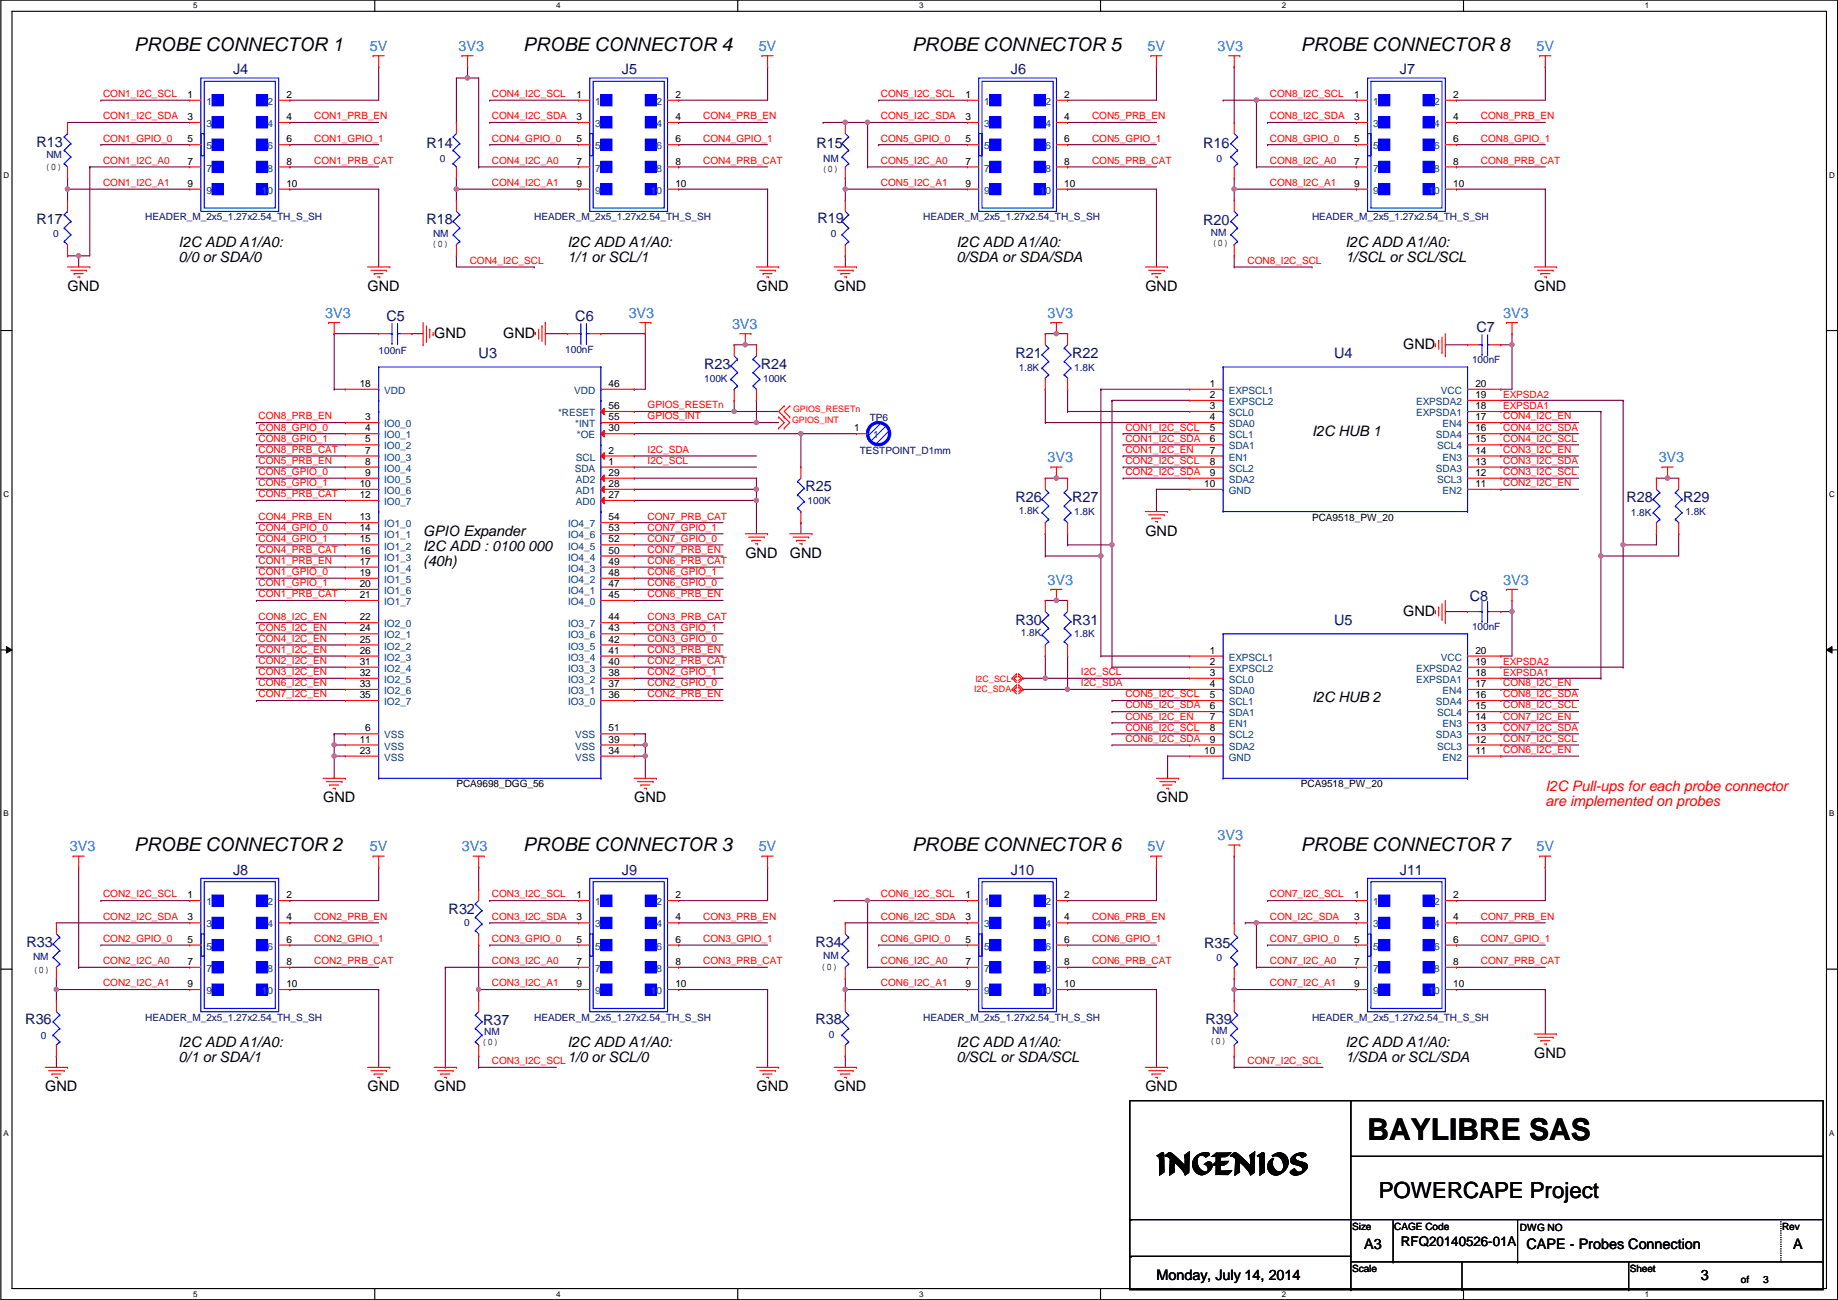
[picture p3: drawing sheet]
<svg xmlns="http://www.w3.org/2000/svg" width="420mm" height="297mm" viewBox="0 0 420 297" stroke-linecap="round" stroke-linejoin="round" font-family="sans-serif">
<defs><g id="words">
<g font-size="6.9">
<text x="312.6" y="260.4">BAYLIBRE SAS</text>
<text x="264.4" y="268.4">INGENIOS</text>
</g>
<text font-size="5.1" x="315.2" y="273.8">POWERCAPE Project</text>
<g font-size="4.3">
<text x="30.7" y="11.6">PROBE CONNECTOR 1</text>
<text x="119.6" y="11.6">PROBE CONNECTOR 4</text>
<text x="208.5" y="11.6">PROBE CONNECTOR 5</text>
<text x="297.4" y="11.6">PROBE CONNECTOR 8</text>
<text x="30.7" y="194.4">PROBE CONNECTOR 2</text>
<text x="119.6" y="194.4">PROBE CONNECTOR 3</text>
<text x="208.5" y="194.4">PROBE CONNECTOR 6</text>
<text x="297.4" y="194.4">PROBE CONNECTOR 7</text>
</g>
<g font-size="3.3" fill="#0080ff">
<text x="84.5" y="11.6">5V</text>
<text x="104.8" y="11.6">3V3</text>
<text x="173.4" y="11.6">5V</text>
<text x="262.3" y="11.6">5V</text>
<text x="278.3" y="11.6">3V3</text>
<text x="351.2" y="11.6">5V</text>
<text x="74.4" y="72.6">3V3</text>
<text x="143.7" y="72.6">3V3</text>
<text x="167.3" y="75.1">3V3</text>
<text x="239.5" y="72.6">3V3</text>
<text x="343.6" y="72.6">3V3</text>
<text x="239.5" y="105.6">3V3</text>
<text x="379.2" y="105.6">3V3</text>
<text x="239.5" y="133.6">3V3</text>
<text x="343.6" y="133.6">3V3</text>
<text x="278.3" y="192">3V3</text>
<text x="15.9" y="194.5">3V3</text>
<text x="84.5" y="194.5">5V</text>
<text x="105.6" y="194.5">3V3</text>
<text x="173.4" y="194.5">5V</text>
<text x="262.3" y="194.5">5V</text>
<text x="351.2" y="194.5">5V</text>
</g>
<g font-size="3.3" fill="#000080">
<text x="53.3" y="17">J4</text>
<text x="142.2" y="17">J5</text>
<text x="231.1" y="17">J6</text>
<text x="320" y="17">J7</text>
<text x="8.3" y="33.5">R13</text>
<text x="97.5" y="33.7">R14</text>
<text x="186.6" y="33.7">R15</text>
<text x="275" y="33.7">R16</text>
<text x="8.3" y="51.3">R17</text>
<text x="97.5" y="51.3">R18</text>
<text x="186.9" y="51">R19</text>
<text x="275" y="51.5">R20</text>
<text x="88.3" y="73.4">C5</text>
<text x="131.5" y="73.4">C6</text>
<text x="337.5" y="75.9">C7</text>
<text x="109.4" y="81.7">U3</text>
<text x="232.1" y="81.7">R21</text>
<text x="245.1" y="81.7">R22</text>
<text x="305" y="81.7">U4</text>
<text x="161" y="84.3">R23</text>
<text x="173.9" y="84.3">R24</text>
<text x="184.1" y="112.2">R25</text>
<text x="232.1" y="114.8">R26</text>
<text x="245.1" y="114.8">R27</text>
<text x="371.8" y="114.8">R28</text>
<text x="384.8" y="114.8">R29</text>
<text x="336" y="137.4">C8</text>
<text x="232.1" y="142.7">R30</text>
<text x="245.1" y="142.7">R31</text>
<text x="305" y="142.7">U5</text>
<text x="53.3" y="199.9">J8</text>
<text x="142.2" y="199.9">J9</text>
<text x="231.1" y="199.9">J10</text>
<text x="320" y="199.9">J11</text>
<text x="102.6" y="208.7">R32</text>
<text x="6" y="216.4">R33</text>
<text x="186.4" y="216.4">R34</text>
<text x="275.3" y="216.6">R35</text>
<text x="5.8" y="233.9">R36</text>
<text x="186.4" y="233.9">R38</text>
<text x="275.5" y="233.9">R39</text>
<text x="110.4" y="234.1">R37</text>
</g>
<g font-size="3.3">
<text x="40.8" y="56.3">I2C ADD A1/A0:</text>
<text x="40.8" y="59.8">0/0 or SDA/0</text>
<text x="129.7" y="56.3">I2C ADD A1/A0:</text>
<text x="129.7" y="59.8">1/1 or SCL/1</text>
<text x="218.6" y="56.3">I2C ADD A1/A0:</text>
<text x="218.6" y="59.8">0/SDA or SDA/SDA</text>
<text x="307.5" y="56.3">I2C ADD A1/A0:</text>
<text x="307.5" y="59.8">1/SCL or SCL/SCL</text>
<text x="15.4" y="66.5">GND</text>
<text x="84" y="66.5">GND</text>
<text x="172.9" y="66.5">GND</text>
<text x="190.7" y="66.5">GND</text>
<text x="261.8" y="66.5">GND</text>
<text x="350.7" y="66.5">GND</text>
<text x="99.3" y="77.2">GND</text>
<text x="115" y="77.2">GND</text>
<text x="320.7" y="79.7">GND</text>
<text x="299.9" y="99.5">I2C HUB 1</text>
<text x="96.7" y="122.4">GPIO Expander</text>
<text x="96.7" y="125.8">I2C ADD : 0100 000</text>
<text x="261.8" y="122.4">GND</text>
<text x="96.7" y="129.2">(40h)</text>
<text x="170.4" y="127.5">GND</text>
<text x="180.5" y="127.5">GND</text>
<text x="320.7" y="140.7">GND</text>
<text x="299.9" y="160.5">I2C HUB 2</text>
<text x="73.9" y="183.3">GND</text>
<text x="145" y="183.3">GND</text>
<text x="264.4" y="183.3">GND</text>
<text x="40.8" y="239.2">I2C ADD A1/A0:</text>
<text x="129.7" y="239.2">I2C ADD A1/A0:</text>
<text x="218.6" y="239.2">I2C ADD A1/A0:</text>
<text x="307.5" y="239.2">I2C ADD A1/A0:</text>
<text x="40.8" y="242.7">0/1 or SDA/1</text>
<text x="129.7" y="242.7">1/0 or SCL/0</text>
<text x="218.6" y="242.7">0/SCL or SDA/SCL</text>
<text x="307.5" y="242.7">1/SDA or SCL/SDA</text>
<text x="350.7" y="241.8">GND</text>
<text x="10.4" y="249.4">GND</text>
<text x="84" y="249.4">GND</text>
<text x="99.3" y="249.4">GND</text>
<text x="172.9" y="249.4">GND</text>
<text x="190.7" y="249.4">GND</text>
<text x="261.8" y="249.4">GND</text>
<text x="311.9" y="285.5">A3</text>
<text x="348.9" y="285.5">CAPE - Probes Connection</text>
<text x="409.9" y="285.5">A</text>
<text x="264.4" y="292.6">Monday, July 14, 2014</text>
<text x="388.8" y="292.6">3</text>
</g>
<g font-size="3.3" fill="#f00">
<text x="353.3" y="180.8">I2C Pull-ups for each probe connector</text>
<text x="353.3" y="184.2">are implemented on probes</text>
</g>
<text font-size="3" x="320.2" y="284.7">RFQ20140526-01A</text>
<g font-size="2.3" fill="#f00">
<text x="23.6" y="22.2">CON1_I2C_SCL</text>
<text x="112.5" y="22.2">CON4_I2C_SCL</text>
<text x="201.4" y="22.2">CON5_I2C_SCL</text>
<text x="290.3" y="22.2">CON8_I2C_SCL</text>
<text x="23.6" y="27.3">CON1_I2C_SDA</text>
<text x="71.8" y="27.3">CON1_PRB_EN</text>
<text x="112.5" y="27.3">CON4_I2C_SDA</text>
<text x="160.7" y="27.3">CON4_PRB_EN</text>
<text x="201.4" y="27.3">CON5_I2C_SDA</text>
<text x="249.6" y="27.3">CON5_PRB_EN</text>
<text x="290.3" y="27.3">CON8_I2C_SDA</text>
<text x="338.5" y="27.3">CON8_PRB_EN</text>
<text x="23.6" y="32.3">CON1_GPIO_0</text>
<text x="71.8" y="32.3">CON1_GPIO_1</text>
<text x="112.5" y="32.3">CON4_GPIO_0</text>
<text x="160.7" y="32.3">CON4_GPIO_1</text>
<text x="201.4" y="32.3">CON5_GPIO_0</text>
<text x="249.6" y="32.3">CON5_GPIO_1</text>
<text x="290.3" y="32.3">CON8_GPIO_0</text>
<text x="338.5" y="32.3">CON8_GPIO_1</text>
<text x="23.6" y="37.4">CON1_I2C_A0</text>
<text x="71.8" y="37.4">CON1_PRB_CAT</text>
<text x="112.5" y="37.4">CON4_I2C_A0</text>
<text x="160.7" y="37.4">CON4_PRB_CAT</text>
<text x="201.4" y="37.4">CON5_I2C_A0</text>
<text x="249.6" y="37.4">CON5_PRB_CAT</text>
<text x="290.3" y="37.4">CON8_I2C_A0</text>
<text x="338.5" y="37.4">CON8_PRB_CAT</text>
<text x="23.6" y="42.5">CON1_I2C_A1</text>
<text x="112.5" y="42.5">CON4_I2C_A1</text>
<text x="201.4" y="42.5">CON5_I2C_A1</text>
<text x="290.3" y="42.5">CON8_I2C_A1</text>
<text x="107.4" y="60.3">CON4_I2C_SCL</text>
<text x="285.2" y="60.3">CON8_I2C_SCL</text>
<text x="59.1" y="95.8">CON8_PRB_EN</text>
<text x="148" y="93.3">GPIOS_RESETn</text>
<text x="148" y="95.8">GPIOS_INT</text>
<text x="343.6" y="95.8">CON4_I2C_EN</text>
<text x="343.6" y="93.5">EXPSDA1</text>
<text x="343.6" y="91">EXPSDA2</text>
<text x="59.1" y="98.4">CON8_GPIO_0</text>
<text x="59.1" y="100.9">CON8_GPIO_1</text>
<text x="257.2" y="98.4">CON1_I2C_SCL</text>
<text x="257.2" y="100.9">CON1_I2C_SDA</text>
<text x="343.6" y="100.9">CON4_I2C_SCL</text>
<text x="343.6" y="98.4">CON4_I2C_SDA</text>
<text x="59.1" y="106">CON5_PRB_EN</text>
<text x="59.1" y="103.5">CON8_PRB_CAT</text>
<text x="148" y="103.5">I2C_SDA</text>
<text x="148" y="106">I2C_SCL</text>
<text x="257.2" y="106">CON2_I2C_SCL</text>
<text x="257.2" y="103.5">CON1_I2C_EN</text>
<text x="343.6" y="103.5">CON3_I2C_EN</text>
<text x="343.6" y="106">CON3_I2C_SDA</text>
<text x="59.1" y="108.5">CON5_GPIO_0</text>
<text x="59.1" y="111.1">CON5_GPIO_1</text>
<text x="59.1" y="113.6">CON5_PRB_CAT</text>
<text x="257.2" y="108.5">CON2_I2C_SDA</text>
<text x="343.6" y="111.1">CON2_I2C_EN</text>
<text x="343.6" y="108.5">CON3_I2C_SCL</text>
<text x="59.1" y="118.7">CON4_PRB_EN</text>
<text x="148" y="118.7">CON7_PRB_CAT</text>
<text x="59.1" y="121.2">CON4_GPIO_0</text>
<text x="59.1" y="123.8">CON4_GPIO_1</text>
<text x="148" y="123.8">CON7_GPIO_0</text>
<text x="148" y="121.2">CON7_GPIO_1</text>
<text x="59.1" y="126.3">CON4_PRB_CAT</text>
<text x="59.1" y="128.9">CON1_PRB_EN</text>
<text x="59.1" y="131.4">CON1_GPIO_0</text>
<text x="148" y="131.4">CON6_GPIO_1</text>
<text x="148" y="128.9">CON6_PRB_CAT</text>
<text x="148" y="126.3">CON7_PRB_EN</text>
<text x="59.1" y="133.9">CON1_GPIO_1</text>
<text x="59.1" y="136.5">CON1_PRB_CAT</text>
<text x="148" y="136.5">CON6_PRB_EN</text>
<text x="148" y="133.9">CON6_GPIO_0</text>
<text x="59.1" y="141.6">CON8_I2C_EN</text>
<text x="148" y="141.6">CON3_PRB_CAT</text>
<text x="59.1" y="144.1">CON5_I2C_EN</text>
<text x="59.1" y="146.6">CON4_I2C_EN</text>
<text x="59.1" y="149.2">CON1_I2C_EN</text>
<text x="148" y="149.2">CON3_PRB_EN</text>
<text x="148" y="144.1">CON3_GPIO_1</text>
<text x="148" y="146.6">CON3_GPIO_0</text>
<text x="59.1" y="151.7">CON2_I2C_EN</text>
<text x="59.1" y="154.3">CON3_I2C_EN</text>
<text x="148" y="151.7">CON2_PRB_CAT</text>
<text x="148" y="154.3">CON2_GPIO_1</text>
<text x="247.1" y="154.3">I2C_SCL</text>
<text x="343.6" y="154.5">EXPSDA1</text>
<text x="343.6" y="151.9">EXPSDA2</text>
<text x="59.1" y="159.3">CON7_I2C_EN</text>
<text x="59.1" y="156.8">CON6_I2C_EN</text>
<text x="148" y="156.8">CON2_GPIO_0</text>
<text x="148" y="159.3">CON2_PRB_EN</text>
<text x="247.1" y="156.8">I2C_SDA</text>
<text x="257.2" y="159.3">CON5_I2C_SCL</text>
<text x="257.2" y="161.9">CON5_I2C_SDA</text>
<text x="343.6" y="161.9">CON8_I2C_SCL</text>
<text x="343.6" y="159.3">CON8_I2C_SDA</text>
<text x="343.6" y="156.8">CON8_I2C_EN</text>
<text x="257.2" y="167">CON6_I2C_SCL</text>
<text x="257.2" y="164.4">CON5_I2C_EN</text>
<text x="343.6" y="167">CON7_I2C_SDA</text>
<text x="343.6" y="164.4">CON7_I2C_EN</text>
<text x="257.2" y="169.5">CON6_I2C_SDA</text>
<text x="343.6" y="169.5">CON7_I2C_SCL</text>
<text x="343.6" y="172">CON6_I2C_EN</text>
<text x="23.6" y="205.1">CON2_I2C_SCL</text>
<text x="112.5" y="205.1">CON3_I2C_SCL</text>
<text x="201.4" y="205.1">CON6_I2C_SCL</text>
<text x="290.3" y="205.1">CON7_I2C_SCL</text>
<text x="23.6" y="215.2">CON2_GPIO_0</text>
<text x="23.6" y="210.1">CON2_I2C_SDA</text>
<text x="71.8" y="215.2">CON2_GPIO_1</text>
<text x="71.8" y="210.1">CON2_PRB_EN</text>
<text x="112.5" y="215.2">CON3_GPIO_0</text>
<text x="112.5" y="210.1">CON3_I2C_SDA</text>
<text x="160.7" y="215.2">CON3_GPIO_1</text>
<text x="160.7" y="210.1">CON3_PRB_EN</text>
<text x="201.4" y="215.2">CON6_GPIO_0</text>
<text x="201.4" y="210.1">CON6_I2C_SDA</text>
<text x="249.6" y="215.2">CON6_GPIO_1</text>
<text x="249.6" y="210.1">CON6_PRB_EN</text>
<text x="290.3" y="210.1">CON_I2C_SDA</text>
<text x="290.3" y="215.2">CON7_GPIO_0</text>
<text x="338.5" y="215.2">CON7_GPIO_1</text>
<text x="338.5" y="210.1">CON7_PRB_EN</text>
<text x="23.6" y="220.3">CON2_I2C_A0</text>
<text x="71.8" y="220.3">CON2_PRB_CAT</text>
<text x="112.5" y="220.3">CON3_I2C_A0</text>
<text x="160.7" y="220.3">CON3_PRB_CAT</text>
<text x="201.4" y="220.3">CON6_I2C_A0</text>
<text x="249.6" y="220.3">CON6_PRB_CAT</text>
<text x="290.3" y="220.3">CON7_I2C_A0</text>
<text x="338.5" y="220.3">CON7_PRB_CAT</text>
<text x="23.6" y="225.4">CON2_I2C_A1</text>
<text x="112.5" y="225.4">CON3_I2C_A1</text>
<text x="201.4" y="225.4">CON6_I2C_A1</text>
<text x="290.3" y="225.4">CON7_I2C_A1</text>
<text x="112.5" y="243.2">CON3_I2C_SCL</text>
<text x="285.2" y="243.2">CON7_I2C_SCL</text>
</g>
<g font-size="2.3">
<text x="42.9" y="22.4">1</text>
<text x="65.5" y="22.4">2</text>
<text x="131.8" y="22.4">1</text>
<text x="154.4" y="22.4">2</text>
<text x="220.7" y="22.4">1</text>
<text x="243.3" y="22.4">2</text>
<text x="309.6" y="22.4">1</text>
<text x="332.2" y="22.4">2</text>
<text x="42.9" y="27.4">3</text>
<text x="65.5" y="27.4">4</text>
<text x="131.8" y="27.4">3</text>
<text x="154.4" y="27.4">4</text>
<text x="220.7" y="27.4">3</text>
<text x="243.3" y="27.4">4</text>
<text x="309.6" y="27.4">3</text>
<text x="332.2" y="27.4">4</text>
<text x="42.9" y="32.5">5</text>
<text x="65.5" y="32.5">6</text>
<text x="131.8" y="32.5">5</text>
<text x="154.4" y="32.5">6</text>
<text x="220.7" y="32.5">5</text>
<text x="243.3" y="32.5">6</text>
<text x="309.6" y="32.5">5</text>
<text x="332.2" y="32.5">6</text>
<text x="10.4" y="38.7">(0)</text>
<text x="42.9" y="37.6">7</text>
<text x="65.5" y="37.6">8</text>
<text x="131.8" y="37.6">7</text>
<text x="154.4" y="37.6">8</text>
<text x="187.9" y="39.2">(0)</text>
<text x="220.7" y="37.6">7</text>
<text x="243.3" y="37.6">8</text>
<text x="309.6" y="37.6">7</text>
<text x="332.2" y="37.6">8</text>
<text x="42.9" y="42.7">9</text>
<text x="65.5" y="42.7">10</text>
<text x="131.8" y="42.7">9</text>
<text x="154.4" y="42.7">10</text>
<text x="220.7" y="42.7">9</text>
<text x="243.3" y="42.7">10</text>
<text x="309.6" y="42.7">9</text>
<text x="332.2" y="42.7">10</text>
<text x="98.8" y="56.5">(0)</text>
<text x="277.1" y="56.3">(0)</text>
<text x="82.2" y="88.4">18</text>
<text x="139.1" y="88.4">46</text>
<text x="276.6" y="88.4">1</text>
<text x="337.3" y="88.4">20</text>
<text x="139.1" y="93.5">56</text>
<text x="276.6" y="90.9">2</text>
<text x="276.6" y="93.5">3</text>
<text x="337.3" y="93.5">18</text>
<text x="337.3" y="90.9">19</text>
<text x="83.5" y="96">3</text>
<text x="83.5" y="98.6">4</text>
<text x="83.5" y="101.1">5</text>
<text x="139.1" y="96">55</text>
<text x="139.1" y="98.6">30</text>
<text x="195.3" y="98.6">1</text>
<text x="276.6" y="96">4</text>
<text x="276.6" y="98.6">5</text>
<text x="276.6" y="101.1">6</text>
<text x="337.3" y="101.1">15</text>
<text x="337.3" y="98.6">16</text>
<text x="337.3" y="96">17</text>
<text x="83.5" y="103.6">7</text>
<text x="83.5" y="106.2">8</text>
<text x="139.1" y="103.6">2</text>
<text x="139.1" y="106.2">1</text>
<text x="276.6" y="103.6">7</text>
<text x="276.6" y="106.2">8</text>
<text x="337.3" y="106.2">13</text>
<text x="337.3" y="103.6">14</text>
<text x="82.2" y="111.3">10</text>
<text x="82.2" y="113.8">12</text>
<text x="83.5" y="108.7">9</text>
<text x="139.1" y="108.7">29</text>
<text x="139.1" y="111.3">28</text>
<text x="139.1" y="113.8">27</text>
<text x="275.3" y="111.3">10</text>
<text x="276.6" y="108.7">9</text>
<text x="337.3" y="111.3">11</text>
<text x="337.3" y="108.7">12</text>
<text x="82.2" y="118.9">13</text>
<text x="139.1" y="118.9">54</text>
<text x="299.9" y="119">PCA9518_PW_20</text>
<text x="82.2" y="121.4">14</text>
<text x="82.2" y="124">15</text>
<text x="139.1" y="121.4">53</text>
<text x="139.1" y="124">52</text>
<text x="82.2" y="129">17</text>
<text x="82.2" y="126.5">16</text>
<text x="82.2" y="131.6">19</text>
<text x="139.1" y="129">49</text>
<text x="139.1" y="131.6">48</text>
<text x="139.1" y="126.5">50</text>
<text x="82.2" y="136.7">21</text>
<text x="82.2" y="134.1">20</text>
<text x="139.1" y="134.1">47</text>
<text x="139.1" y="136.7">45</text>
<text x="82.2" y="141.7">22</text>
<text x="139.1" y="141.7">44</text>
<text x="82.2" y="146.8">25</text>
<text x="82.2" y="144.3">24</text>
<text x="82.2" y="149.4">26</text>
<text x="139.1" y="144.3">43</text>
<text x="139.1" y="149.4">41</text>
<text x="139.1" y="146.8">42</text>
<text x="276.6" y="149.4">1</text>
<text x="337.3" y="149.4">20</text>
<text x="82.2" y="151.9">31</text>
<text x="82.2" y="154.4">32</text>
<text x="139.1" y="154.4">38</text>
<text x="139.1" y="151.9">40</text>
<text x="276.6" y="151.9">2</text>
<text x="276.6" y="154.4">3</text>
<text x="337.3" y="154.4">18</text>
<text x="337.3" y="151.9">19</text>
<text x="82.2" y="157">33</text>
<text x="82.2" y="159.5">35</text>
<text x="139.1" y="157">37</text>
<text x="139.1" y="159.5">36</text>
<text x="276.6" y="157">4</text>
<text x="276.6" y="159.5">5</text>
<text x="337.3" y="159.5">16</text>
<text x="337.3" y="157">17</text>
<text x="83.5" y="167.1">6</text>
<text x="139.1" y="167.1">51</text>
<text x="276.6" y="162.1">6</text>
<text x="276.6" y="164.6">7</text>
<text x="276.6" y="167.1">8</text>
<text x="337.3" y="167.1">13</text>
<text x="337.3" y="164.6">14</text>
<text x="337.3" y="162.1">15</text>
<text x="82.2" y="169.7">11</text>
<text x="82.2" y="172.2">23</text>
<text x="139.1" y="169.7">39</text>
<text x="139.1" y="172.2">34</text>
<text x="275.3" y="172.2">10</text>
<text x="276.6" y="169.7">9</text>
<text x="337.3" y="172.2">11</text>
<text x="337.3" y="169.7">12</text>
<text x="104.3" y="179.9">PCA9698_DGG_56</text>
<text x="297.4" y="179.9">PCA9518_PW_20</text>
<text x="42.9" y="205.2">1</text>
<text x="65.5" y="205.2">2</text>
<text x="131.8" y="205.2">1</text>
<text x="154.4" y="205.2">2</text>
<text x="220.7" y="205.2">1</text>
<text x="243.3" y="205.2">2</text>
<text x="309.6" y="205.2">1</text>
<text x="332.2" y="205.2">2</text>
<text x="42.9" y="210.3">3</text>
<text x="42.9" y="215.4">5</text>
<text x="65.5" y="210.3">4</text>
<text x="65.5" y="215.4">6</text>
<text x="131.8" y="210.3">3</text>
<text x="131.8" y="215.4">5</text>
<text x="154.4" y="210.3">4</text>
<text x="154.4" y="215.4">6</text>
<text x="220.7" y="210.3">3</text>
<text x="220.7" y="215.4">5</text>
<text x="243.3" y="210.3">4</text>
<text x="243.3" y="215.4">6</text>
<text x="309.6" y="210.3">3</text>
<text x="309.6" y="215.4">5</text>
<text x="332.2" y="210.3">4</text>
<text x="332.2" y="215.4">6</text>
<text x="42.9" y="220.5">7</text>
<text x="65.5" y="220.5">8</text>
<text x="131.8" y="220.5">7</text>
<text x="154.4" y="220.5">8</text>
<text x="187.7" y="221.6">(0)</text>
<text x="220.7" y="220.5">7</text>
<text x="243.3" y="220.5">8</text>
<text x="309.6" y="220.5">7</text>
<text x="332.2" y="220.5">8</text>
<text x="7.6" y="222.4">(0)</text>
<text x="42.9" y="225.6">9</text>
<text x="65.5" y="225.6">10</text>
<text x="131.8" y="225.6">9</text>
<text x="154.4" y="225.6">10</text>
<text x="220.7" y="225.6">9</text>
<text x="243.3" y="225.6">10</text>
<text x="309.6" y="225.6">9</text>
<text x="332.2" y="225.6">10</text>
<text x="110.2" y="238.9">(0)</text>
<text x="276.6" y="238.6">(0)</text>
<text x="309.1" y="281">Size</text>
<text x="318.7" y="281">CAGE Code</text>
<text x="347.4" y="281.3">DWG NO</text>
<text x="407.4" y="281">Rev</text>
<text x="309.1" y="290.7">Scale</text>
<text x="372.6" y="290.7">Sheet</text>
<text x="398" y="293.2">of</text>
<text x="403" y="293.2">3</text>
</g>
<g font-size="2.3" fill="#004080">
<text x="47.2" y="24">1</text>
<text x="61.2" y="24">2</text>
<text x="136.1" y="24">1</text>
<text x="150.1" y="24">2</text>
<text x="225" y="24">1</text>
<text x="239" y="24">2</text>
<text x="313.9" y="24">1</text>
<text x="327.9" y="24">2</text>
<text x="47.2" y="29">3</text>
<text x="61.2" y="29">4</text>
<text x="136.1" y="29">3</text>
<text x="150.1" y="29">4</text>
<text x="225" y="29">3</text>
<text x="239" y="29">4</text>
<text x="313.9" y="29">3</text>
<text x="327.9" y="29">4</text>
<text x="47.2" y="34.1">5</text>
<text x="61.2" y="34.1">6</text>
<text x="136.1" y="34.1">5</text>
<text x="150.1" y="34.1">6</text>
<text x="225" y="34.1">5</text>
<text x="239" y="34.1">6</text>
<text x="313.9" y="34.1">5</text>
<text x="327.9" y="34.1">6</text>
<text x="47.2" y="39.2">7</text>
<text x="61.2" y="39.2">8</text>
<text x="136.1" y="39.2">7</text>
<text x="150.1" y="39.2">8</text>
<text x="225" y="39.2">7</text>
<text x="239" y="39.2">8</text>
<text x="313.9" y="39.2">7</text>
<text x="327.9" y="39.2">8</text>
<text x="47.2" y="44.3">9</text>
<text x="59.9" y="44.3">10</text>
<text x="136.1" y="44.3">9</text>
<text x="148.8" y="44.3">10</text>
<text x="225" y="44.3">9</text>
<text x="237.7" y="44.3">10</text>
<text x="313.9" y="44.3">9</text>
<text x="326.6" y="44.3">10</text>
<text x="87.8" y="90">VDD</text>
<text x="127.6" y="95.1">*RESET</text>
<text x="131.3" y="90">VDD</text>
<text x="280.9" y="90">EXPSCL1</text>
<text x="280.9" y="92.5">EXPSCL2</text>
<text x="280.9" y="95.1">SCL0</text>
<text x="323.7" y="95.1">EXPSDA1</text>
<text x="323.7" y="92.5">EXPSDA2</text>
<text x="329.4" y="90">VCC</text>
<text x="87.8" y="97.6">IO0_0</text>
<text x="87.8" y="100.2">IO0_1</text>
<text x="131.5" y="97.6">*INT</text>
<text x="131.9" y="100.2">*OE</text>
<text x="199.6" y="100.2">1</text>
<text x="280.9" y="97.6">SDA0</text>
<text x="280.9" y="100.2">SCL1</text>
<text x="328.2" y="100.2">SDA4</text>
<text x="329.8" y="97.6">EN4</text>
<text x="87.8" y="102.7">IO0_2</text>
<text x="87.8" y="105.2">IO0_3</text>
<text x="87.8" y="107.8">IO0_4</text>
<text x="131.4" y="107.8">SDA</text>
<text x="131.6" y="105.2">SCL</text>
<text x="280.9" y="102.7">SDA1</text>
<text x="280.9" y="105.2">EN1</text>
<text x="280.9" y="107.8">SCL2</text>
<text x="328.2" y="107.8">SDA3</text>
<text x="328.5" y="102.7">SCL4</text>
<text x="329.8" y="105.2">EN3</text>
<text x="87.8" y="110.3">IO0_5</text>
<text x="87.8" y="112.9">IO0_6</text>
<text x="131.6" y="110.3">AD2</text>
<text x="131.6" y="112.9">AD1</text>
<text x="280.9" y="110.3">SDA2</text>
<text x="280.9" y="112.9">GND</text>
<text x="328.5" y="110.3">SCL3</text>
<text x="329.8" y="112.9">EN2</text>
<text x="87.8" y="115.4">IO0_7</text>
<text x="131.6" y="115.4">AD0</text>
<text x="87.8" y="120.5">IO1_0</text>
<text x="87.8" y="123">IO1_1</text>
<text x="87.8" y="125.6">IO1_2</text>
<text x="129.9" y="123">IO4_6</text>
<text x="129.9" y="120.5">IO4_7</text>
<text x="129.9" y="125.6">IO4_5</text>
<text x="87.8" y="130.6">IO1_4</text>
<text x="87.8" y="128.1">IO1_3</text>
<text x="129.9" y="130.6">IO4_3</text>
<text x="129.9" y="128.1">IO4_4</text>
<text x="87.8" y="133.2">IO1_5</text>
<text x="87.8" y="135.7">IO1_6</text>
<text x="129.9" y="135.7">IO4_1</text>
<text x="129.9" y="133.2">IO4_2</text>
<text x="87.8" y="138.3">IO1_7</text>
<text x="87.8" y="143.3">IO2_0</text>
<text x="129.9" y="138.3">IO4_0</text>
<text x="129.9" y="143.3">IO3_7</text>
<text x="87.8" y="148.4">IO2_2</text>
<text x="87.8" y="145.9">IO2_1</text>
<text x="129.9" y="145.9">IO3_6</text>
<text x="129.9" y="148.4">IO3_5</text>
<text x="87.8" y="153.5">IO2_4</text>
<text x="87.8" y="151">IO2_3</text>
<text x="129.9" y="151">IO3_4</text>
<text x="129.9" y="153.5">IO3_3</text>
<text x="280.9" y="151">EXPSCL1</text>
<text x="280.9" y="153.5">EXPSCL2</text>
<text x="323.7" y="153.5">EXPSDA2</text>
<text x="329.4" y="151">VCC</text>
<text x="87.8" y="158.6">IO2_6</text>
<text x="87.8" y="161.1">IO2_7</text>
<text x="87.8" y="156">IO2_5</text>
<text x="129.9" y="156">IO3_2</text>
<text x="129.9" y="158.6">IO3_1</text>
<text x="129.9" y="161.1">IO3_0</text>
<text x="280.9" y="156">SCL0</text>
<text x="280.9" y="158.6">SDA0</text>
<text x="280.9" y="161.1">SCL1</text>
<text x="323.7" y="156">EXPSDA1</text>
<text x="328.2" y="161.1">SDA4</text>
<text x="329.8" y="158.6">EN4</text>
<text x="280.9" y="163.7">SDA1</text>
<text x="280.9" y="166.2">EN1</text>
<text x="328.5" y="163.7">SCL4</text>
<text x="329.8" y="166.2">EN3</text>
<text x="87.8" y="171.3">VSS</text>
<text x="87.8" y="168.7">VSS</text>
<text x="87.8" y="173.8">VSS</text>
<text x="131.5" y="171.3">VSS</text>
<text x="131.5" y="168.7">VSS</text>
<text x="131.5" y="173.8">VSS</text>
<text x="280.9" y="168.7">SCL2</text>
<text x="280.9" y="171.3">SDA2</text>
<text x="280.9" y="173.8">GND</text>
<text x="328.2" y="168.7">SDA3</text>
<text x="328.5" y="171.3">SCL3</text>
<text x="329.8" y="173.8">EN2</text>
<text x="47.2" y="206.8">1</text>
<text x="61.2" y="206.8">2</text>
<text x="136.1" y="206.8">1</text>
<text x="150.1" y="206.8">2</text>
<text x="225" y="206.8">1</text>
<text x="239" y="206.8">2</text>
<text x="313.9" y="206.8">1</text>
<text x="327.9" y="206.8">2</text>
<text x="47.2" y="211.9">3</text>
<text x="61.2" y="211.9">4</text>
<text x="136.1" y="211.9">3</text>
<text x="150.1" y="211.9">4</text>
<text x="225" y="211.9">3</text>
<text x="239" y="211.9">4</text>
<text x="313.9" y="211.9">3</text>
<text x="327.9" y="211.9">4</text>
<text x="47.2" y="217">5</text>
<text x="61.2" y="217">6</text>
<text x="136.1" y="217">5</text>
<text x="150.1" y="217">6</text>
<text x="225" y="217">5</text>
<text x="239" y="217">6</text>
<text x="313.9" y="217">5</text>
<text x="327.9" y="217">6</text>
<text x="47.2" y="222.1">7</text>
<text x="47.2" y="227.2">9</text>
<text x="59.9" y="227.2">10</text>
<text x="61.2" y="222.1">8</text>
<text x="136.1" y="222.1">7</text>
<text x="136.1" y="227.2">9</text>
<text x="148.8" y="227.2">10</text>
<text x="150.1" y="222.1">8</text>
<text x="225" y="222.1">7</text>
<text x="225" y="227.2">9</text>
<text x="237.7" y="227.2">10</text>
<text x="239" y="222.1">8</text>
<text x="313.9" y="222.1">7</text>
<text x="313.9" y="227.2">9</text>
<text x="326.6" y="227.2">10</text>
<text x="327.9" y="222.1">8</text>
</g>
<g font-size="2.3" fill="#000080">
<text x="10.6" y="36.2">NM</text>
<text x="100.5" y="36.9">0</text>
<text x="188.2" y="36.9">NM</text>
<text x="278.1" y="36.9">0</text>
<text x="33.2" y="50.4">HEADER_M_2x5_1.27x2.54_TH_S_SH</text>
<text x="122.1" y="50.4">HEADER_M_2x5_1.27x2.54_TH_S_SH</text>
<text x="211" y="50.4">HEADER_M_2x5_1.27x2.54_TH_S_SH</text>
<text x="276.8" y="53.9">NM</text>
<text x="299.9" y="50.4">HEADER_M_2x5_1.27x2.54_TH_S_SH</text>
<text x="12.1" y="54.2">0</text>
<text x="99" y="54.2">NM</text>
<text x="189.9" y="54.2">0</text>
<text x="86.6" y="80.9">100nF</text>
<text x="129.2" y="80.6">100nF</text>
<text x="336.5" y="82.9">100nF</text>
<text x="161" y="87.2">100K</text>
<text x="174.4" y="87.2">100K</text>
<text x="232.9" y="84.7">1.8K</text>
<text x="245.6" y="84.7">1.8K</text>
<text x="198.8" y="96.1">TP6</text>
<text x="196.5" y="103.7">TESTPOINT_D1mm</text>
<text x="184.6" y="115.1">100K</text>
<text x="232.9" y="117.4">1.8K</text>
<text x="245.6" y="117.7">1.8K</text>
<text x="372.8" y="117.9">1.8K</text>
<text x="385.3" y="117.7">1.8K</text>
<text x="336.5" y="143.8">100nF</text>
<text x="233.4" y="145.4">1.8K</text>
<text x="245.6" y="145.6">1.8K</text>
<text x="106.1" y="211.7">0</text>
<text x="7.6" y="219.3">NM</text>
<text x="188.2" y="219">NM</text>
<text x="278.1" y="219.5">0</text>
<text x="33.2" y="233.3">HEADER_M_2x5_1.27x2.54_TH_S_SH</text>
<text x="122.1" y="233.3">HEADER_M_2x5_1.27x2.54_TH_S_SH</text>
<text x="211" y="233.3">HEADER_M_2x5_1.27x2.54_TH_S_SH</text>
<text x="299.9" y="233.3">HEADER_M_2x5_1.27x2.54_TH_S_SH</text>
<text x="9.3" y="237.3">0</text>
<text x="110.7" y="236.6">NM</text>
<text x="189.4" y="237.1">0</text>
<text x="277.1" y="236.3">NM</text>
</g>
<g font-size="2" fill="#f00">
<text x="181.3" y="94.1">GPIOS_RESETn</text>
<text x="181" y="96.7">GPIOS_INT</text>
<text x="223" y="155.9">I2C_SCL</text>
<text x="222.7" y="158.2">I2C_SDA</text>
</g>
<g font-size="1.8">
<text x="44.2" y="1.9">5</text>
<text x="127.1" y="1.9">4</text>
<text x="210.1" y="1.9">3</text>
<text x="293" y="1.9">2</text>
<text x="376" y="1.9">1</text>
<text x=".8" y="40.6">D</text>
<text x="418.2" y="40.6">D</text>
<text x=".8" y="113.6">C</text>
<text x="418.2" y="113.6">C</text>
<text x=".8" y="186.6">B</text>
<text x="418.2" y="186.6">B</text>
<text x=".8" y="259.5">A</text>
<text x="418.2" y="259.5">A</text>
<text x="44.2" y="296.3">5</text>
<text x="127.1" y="296.3">4</text>
<text x="210.1" y="296.3">3</text>
<text x="293" y="296.3">2</text>
<text x="376" y="296.3">1</text>
</g>
</g></defs>
<path d="M.2 0h419.9v297h-419.9zM2.7 2.6h414.8v291.8h-414.8z" fill="none" stroke="#000" stroke-width=".25"/>
<g fill="#fff">
<path d="M44.2 .3h1v2h-1z"/>
<path d="M44.2 294.7h1v2h-1z"/>
</g>
<path d="M85.7 0v2.6M85.7 294.4v2.6" fill="none" stroke="#000" stroke-width=".25"/>
<g fill="#fff">
<path d="M127.1 .3h1v2h-1z"/>
<path d="M127.1 294.7h1v2h-1z"/>
</g>
<path d="M168.6 0v2.6M168.6 294.4v2.6" fill="none" stroke="#000" stroke-width=".25"/>
<g fill="#fff">
<path d="M210.1 .3h1v2h-1z"/>
<path d="M210.1 294.7h1v2h-1z"/>
</g>
<path d="M251.6 0v2.6M251.6 294.4v2.6" fill="none" stroke="#000" stroke-width=".25"/>
<g fill="#fff">
<path d="M293 .3h1v2h-1z"/>
<path d="M293 294.7h1v2h-1z"/>
</g>
<path d="M334.5 0v2.6M334.5 294.4v2.6" fill="none" stroke="#000" stroke-width=".25"/>
<g fill="#fff">
<path d="M376 .3h1v2h-1z"/>
<path d="M376 294.7h1v2h-1z"/>
<path d="M.8 39h1.3v2h-1.3z"/>
<path d="M418.2 39h1.2v2h-1.2z"/>
<path d="M.8 112h1.3v2h-1.3z"/>
<path d="M418.2 112h1.2v2h-1.2z"/>
</g>
<path d="M.2 75.5h2.5M417.5 75.5h2.6" fill="none" stroke="#000" stroke-width=".25"/>
<g fill="#fff">
<path d="M.8 185h1.2v1.9h-1.2z"/>
<path d="M418.2 185h1.1v1.9h-1.1z"/>
</g>
<path d="M.2 148.5h2.5M417.5 148.5h2.6" fill="none" stroke="#000" stroke-width=".25"/>
<path d="M1.5 147.7l1.2 .8-1.2 .7zM417.5 148.5l1.3-.8v1.5z" fill="#000"/>
<path d="M1.5 147.7l1.2 .8-1.2 .7zM417.5 148.5l1.3-.8v1.5z" fill="none" stroke="#000" stroke-width=".23"/>
<g fill="#fff">
<path d="M.8 257.9h1.2v2h-1.2z"/>
<path d="M418.2 257.9h1.1v2h-1.1z"/>
</g>
<path d="M.2 221.4h2.5M417.5 221.4h2.6" fill="none" stroke="#000" stroke-width=".25"/>
<path d="M15.4 40.7h.1M15.4 43.2h.1M15.4 58.5h.1M15.4 40.7v5.1M15.4 58.5h2.6M18 58.5h.1M18 58.5v2.5M124.7 76.2h.1M124.7 76.2h5M137.4 76.2h.1M137.4 76.2h10.1" fill="none" stroke="#800040" stroke-width=".25"/>
<circle cx="18" cy="58.4" r=".49" fill="#f0f"/>
<circle cx="18" cy="58.4" r=".49" fill="none" stroke="#f0f" stroke-width=".25"/>
<path d="M15.4 43.2h.1M15.4 43.2h28M18 58.5h.1M18 58.5h2.5" fill="none" stroke="#800040" stroke-width=".25"/>
<circle cx="15.4" cy="43.2" r=".49" fill="#f0f"/>
<circle cx="15.4" cy="43.2" r=".49" fill="none" stroke="#f0f" stroke-width=".25"/>
<path d="M104.3 17.8h.1M104.3 17.8v10.2M104.3 17.8h5.1v20.3M106.9 17.8h.1M104.3 28h.1M109.4 38.1h.1M104.3 40.7h.1M104.3 40.7v2.5" fill="none" stroke="#800040" stroke-width=".25"/>
<circle cx="106.9" cy="17.8" r=".49" fill="#f0f"/>
<circle cx="106.9" cy="17.8" r=".49" fill="none" stroke="#f0f" stroke-width=".25"/>
<g fill="none" stroke="#800040" stroke-width=".25">
<path d="M282.1 15.3h.1M282.1 15.3v12.7M193.2 28h5.1M198.3 28h.1M104.3 43.2h.1M104.3 58.5h.1M104.3 43.2v2.6M104.3 58.5v2.5M193.2 40.7h.1M193.2 58.5h.1M193.2 40.7v2.5M193.2 58.5v2.5"/>
<path d="M282.1 43.2h.1M282.1 40.7v5.1M282.1 58.5v2.5M282.1 61h.1M12.9 223.6h.1M12.9 223.6v2.5"/>
</g>
<circle cx="12.9" cy="226.1" r=".49" fill="#f0f"/>
<circle cx="12.9" cy="226.1" r=".49" fill="none" stroke="#f0f" stroke-width=".25"/>
<path d="M109.4 215.9h.1M109.4 215.9v10.2M12.9 226.1h.1M12.9 226.1v2.5M12.9 241.3h.1M12.9 241.3v2.6" fill="none" stroke="#800040" stroke-width=".25"/>
<circle cx="109.4" cy="226.1" r=".49" fill="#f0f"/>
<circle cx="109.4" cy="226.1" r=".49" fill="none" stroke="#f0f" stroke-width=".25"/>
<g fill="none" stroke="#800040" stroke-width=".25">
<path d="M106.9 15.3h.1M106.9 15.3v2.5M198.3 28h.1M198.3 28v10.1M198.3 28h22.9M145 132.1h.1M145 137.2h.1M145 129.6h.1M145 134.7h.1M145 132.1h20.3M145 137.2h20.3M145 129.6h20.3"/>
<path d="M145 134.7h20.3M18 198.2v22.8M109.4 198.2h.1M109.4 198.2v5M18 221h.1M101.8 221v22.9M109.4 226.1h.1M109.4 226.1v2.5M193.2 223.6h.1M193.2 226.1h.1M193.2 223.6v5M101.8 243.9h.1"/>
<path d="M109.4 241.3h.1M109.4 241.3v2.6M193.2 241.3h.1M193.2 241.3v2.6"/>
</g>
<circle cx="198.3" cy="28" r=".49" fill="#f0f"/>
<circle cx="198.3" cy="28" r=".49" fill="none" stroke="#f0f" stroke-width=".25"/>
<path d="M287.2 22.9h.1M287.2 22.9v15.2M287.2 22.9h22.9" fill="none" stroke="#800040" stroke-width=".25"/>
<circle cx="287.2" cy="22.9" r=".49" fill="#f0f"/>
<circle cx="287.2" cy="22.9" r=".49" fill="none" stroke="#f0f" stroke-width=".25"/>
<path d="M287.2 210.9h.1M287.2 210.9v10.1M287.2 210.9h22.9" fill="none" stroke="#800040" stroke-width=".25"/>
<circle cx="287.2" cy="210.8" r=".49" fill="#f0f"/>
<circle cx="287.2" cy="210.8" r=".49" fill="none" stroke="#f0f" stroke-width=".25"/>
<path d="M198.3 205.8h.1M198.3 205.8v15.2M198.3 205.8h22.9" fill="none" stroke="#800040" stroke-width=".25"/>
<circle cx="198.3" cy="205.8" r=".49" fill="#f0f"/>
<circle cx="198.3" cy="205.8" r=".49" fill="none" stroke="#f0f" stroke-width=".25"/>
<path d="M15.4 28h.1M15.4 28h28M20.5 38.1h.1M20.5 38.1v20.4M282.1 223.6h.1M282.1 223.6v2.5" fill="none" stroke="#800040" stroke-width=".25"/>
<circle cx="282.1" cy="226.1" r=".49" fill="#f0f"/>
<circle cx="282.1" cy="226.1" r=".49" fill="none" stroke="#f0f" stroke-width=".25"/>
<path d="M193.2 43.2h.1M193.2 43.2h28M282.1 61h17.8M299.9 61h.1M282.1 195.6h.1M282.1 195.6v15.3M282.1 241.3h.1M282.1 241.3v2.6" fill="none" stroke="#800040" stroke-width=".25"/>
<circle cx="193.2" cy="43.2" r=".49" fill="#f0f"/>
<circle cx="193.2" cy="43.2" r=".49" fill="none" stroke="#f0f" stroke-width=".25"/>
<path d="M193.2 45.8h.1M193.2 43.2v2.6M104.3 61h17.8M122.1 61h.1M145 94h.1M145 94h22.8M282.1 226.1h.1M282.1 226.1v2.5M109.4 243.9h.1M109.4 243.9h17.8M282.1 243.9h.1M282.1 243.9h20.4" fill="none" stroke="#800040" stroke-width=".25"/>
<circle cx="167.8" cy="94" r=".49" fill="#f0f"/>
<circle cx="167.8" cy="94" r=".49" fill="none" stroke="#f0f" stroke-width=".25"/>
<g fill="none" stroke="#800040" stroke-width=".25">
<path d="M86.6 15.3h.1M86.6 15.3v7.6h-20.4M175.5 15.3h.1M175.5 15.3v7.6h-20.4M264.4 15.3h.1M264.4 15.3v7.6h-20.4M353.3 15.3h.1M353.3 15.3v7.6h-20.4M20.5 38.1h.1M20.5 38.1h22.9M23.1 22.9h.1M23.1 33.1h.1"/>
<path d="M23.1 22.9h20.3M23.1 33.1h20.3M66.2 22.9h.1M66.2 28h.1M66.2 33.1h.1M66.2 38.1h.1M66.2 28h20.4M66.2 33.1h20.4M66.2 38.1h20.4M155.1 22.9h.1M244 22.9h.1M332.9 22.9h.1"/>
<path d="M66.2 43.2h.1M66.2 43.2h20.4M86.6 43.2h.1M86.6 43.2v17.8M145 96.6h.1M145 96.6h27.9M264.4 198.2h.1M264.4 198.2v7.6h-20.4M353.3 198.2h.1M353.3 198.2v7.6h-20.4M244 205.8h.1M332.9 205.8h.1"/>
</g>
<circle cx="172.9" cy="96.5" r=".49" fill="#f0f"/>
<circle cx="172.9" cy="96.5" r=".49" fill="none" stroke="#f0f" stroke-width=".25"/>
<g fill="none" stroke="#800040" stroke-width=".25">
<path d="M109.4 38.1h.1M109.4 38.1h22.9M112 33.1h.1M112 33.1h20.3M104.3 43.2h28M132.3 43.2h.1M155.1 43.2h.1M155.1 43.2h20.4M175.5 43.2h.1M175.5 43.2v17.8M244 43.2h.1M244 43.2h20.4"/>
<path d="M264.4 43.2h.1M264.4 43.2v17.8M332.9 43.2h.1M332.9 43.2h20.4M353.3 43.2h.1M353.3 43.2v17.8M86.6 198.2h.1M86.6 198.2v7.6h-20.4M175.5 198.2h.1M175.5 198.2v7.6h-20.4M66.2 205.8h.1M155.1 205.8h.1"/>
<path d="M66.2 226.1h.1M66.2 226.1h20.4M86.6 226.1h.1M86.6 226.1v17.8M155.1 226.1h.1M155.1 226.1h20.4M175.5 226.1h.1M175.5 226.1v17.8M244 226.1h.1M244 226.1h20.4M264.4 226.1h.1M264.4 226.1v17.8"/>
<path d="M332.9 226.1h.1M332.9 226.1h20.4M353.3 226.1h.1M353.3 226.1v10.2"/>
</g>
<circle cx="104.3" cy="43.2" r=".49" fill="#f0f"/>
<circle cx="104.3" cy="43.2" r=".49" fill="none" stroke="#f0f" stroke-width=".25"/>
<path d="M198.3 38.1h.1M198.3 38.1h22.9M200.9 33.1h.1M200.9 33.1h20.3M287.2 38.1h.1M287.2 38.1h22.9M289.8 33.1h.1M289.8 33.1h20.3M282.1 43.2h28M310.1 43.2h.1" fill="none" stroke="#800040" stroke-width=".25"/>
<circle cx="282.1" cy="43.2" r=".49" fill="#f0f"/>
<circle cx="282.1" cy="43.2" r=".49" fill="none" stroke="#f0f" stroke-width=".25"/>
<path d="M200.9 215.9h.1M200.9 215.9h20.3M289.8 215.9h.1M289.8 215.9h20.3M193.2 226.1h.1M193.2 226.1h28M198.3 221h.1M198.3 221h22.9M282.1 226.1h.1M282.1 226.1h28M287.2 221h.1M287.2 221h22.9" fill="none" stroke="#800040" stroke-width=".25"/>
<circle cx="193.2" cy="226.1" r=".49" fill="#f0f"/>
<circle cx="193.2" cy="226.1" r=".49" fill="none" stroke="#f0f" stroke-width=".25"/>
<g fill="none" stroke="#800040" stroke-width=".25">
<path d="M112 28h.1M112 22.9h.1M112 28h20.3M112 22.9h20.3M188.2 28h.1M188.2 28h5M23.1 215.9h.1M23.1 215.9h20.3M112 215.9h.1M112 215.9h20.3M12.9 226.1h.1M12.9 226.1h30.5"/>
<path d="M18 221h.1M18 221h25.4M101.8 221h.1M101.8 221h30.5M109.4 226.1h.1M109.4 226.1h22.9"/>
</g>
<circle cx="193.2" cy="28" r=".49" fill="#f0f"/>
<circle cx="193.2" cy="28" r=".49" fill="none" stroke="#f0f" stroke-width=".25"/>
<g fill="none" stroke="#800040" stroke-width=".25">
<path d="M155.1 28h.1M155.1 33.1h.1M155.1 38.1h.1M155.1 28h20.4M155.1 33.1h20.4M155.1 38.1h20.4M200.9 22.9h.1M200.9 22.9h20.3M244 28h.1M244 33.1h.1M244 38.1h.1M244 28h20.4"/>
<path d="M244 33.1h20.4M244 38.1h20.4M279.6 22.9h.1M279.6 22.9h7.6M289.8 28h.1M289.8 28h20.3M332.9 28h.1M332.9 33.1h.1M332.9 38.1h.1M332.9 28h20.4M332.9 33.1h20.4M332.9 38.1h20.4"/>
<path d="M76.4 76.2h.1M76.4 76.2v12.7M58.6 99.1h.1M58.6 96.6h.1M58.6 99.1h20.3M58.6 96.6h20.3M145 99.1h.1M145 99.1h38.1M58.6 106.7h.1M58.6 109.3h.1M58.6 111.8h.1M58.6 114.3h.1"/>
<path d="M58.6 119.4h.1M58.6 104.2h.1M58.6 101.6h.1M58.6 106.7h20.3M58.6 109.3h20.3M58.6 111.8h20.3M58.6 114.3h20.3M58.6 119.4h20.3M58.6 104.2h20.3M58.6 101.6h20.3M145 119.4h.1M145 119.4h20.3"/>
<path d="M58.6 122h.1M58.6 124.5h.1M58.6 127h.1M58.6 129.6h.1M58.6 134.7h.1M58.6 137.2h.1M58.6 132.1h.1M58.6 122h20.3M58.6 124.5h20.3M58.6 127h20.3M58.6 129.6h20.3M58.6 134.7h20.3"/>
<path d="M58.6 137.2h20.3M58.6 132.1h20.3M145 127h.1M145 124.5h.1M145 122h.1M145 122h20.3M145 124.5h20.3M145 127h20.3M58.6 142.3h.1M58.6 144.8h.1M58.6 147.4h.1M58.6 149.9h.1"/>
<path d="M58.6 152.4h.1M58.6 155h.1M58.6 157.5h.1M58.6 142.3h20.3M58.6 144.8h20.3M58.6 147.4h20.3M58.6 149.9h20.3M58.6 152.4h20.3M58.6 155h20.3M58.6 157.5h20.3M145 157.5h.1M145 152.4h.1"/>
<path d="M145 155h.1M145 149.9h.1M145 144.8h.1M145 142.3h.1M145 147.4h.1M145 142.3h20.3M145 144.8h20.3M145 147.4h20.3M145 149.9h20.3M145 152.4h20.3M145 155h20.3M145 157.5h20.3"/>
<path d="M58.6 160.1h.1M58.6 160.1h20.3M145 160.1h.1M145 160.1h20.3M12.9 210.9h.1M12.9 210.9h30.5M23.1 205.8h.1M23.1 205.8h20.3M66.2 215.9h.1M66.2 210.9h.1M66.2 210.9h20.4M66.2 215.9h20.4"/>
<path d="M112 210.9h.1M112 205.8h.1M112 210.9h20.3M112 205.8h20.3M155.1 215.9h.1M155.1 210.9h.1M155.1 210.9h20.4M155.1 215.9h20.4M190.7 205.8h.1M190.7 205.8h7.6M193.2 210.9h.1M193.2 210.9h28"/>
<path d="M244 215.9h.1M244 210.9h.1M244 210.9h20.4M244 215.9h20.4M284.7 210.9h.1M284.7 210.9h2.5M289.8 205.8h.1M289.8 205.8h20.3M332.9 215.9h.1M332.9 210.9h.1M332.9 210.9h20.4M332.9 215.9h20.4"/>
<path d="M66.2 221h.1M66.2 221h20.4M155.1 221h.1M155.1 221h20.4M244 221h.1M244 221h20.4M332.9 221h.1M332.9 221h20.4"/>
</g>
<circle cx="183.1" cy="99.1" r=".49" fill="#f0f"/>
<circle cx="183.1" cy="99.1" r=".49" fill="none" stroke="#f0f" stroke-width=".25"/>
<g fill="none" stroke="#800040" stroke-width=".25">
<path d="M147.5 76.2h.1M147.5 76.2v12.7h-2.5M167.8 78.8h.1M167.8 78.8h2.6M76.4 88.9h.1M76.4 88.9h2.5M145 88.9h.1M167.8 91.5h.1M167.8 94h.1M167.8 91.5v2.5M167.8 94h10.2M172.9 91.5h.1"/>
<path d="M172.9 96.6h.1M172.9 91.5v5.1M172.9 96.6h5.1M183.1 99.1h.1M183.1 99.1v7.6M183.1 99.1h12.7M145 104.2h.1M145 106.7h.1M145 104.2h27.9M145 106.7h27.9M183.1 119.4h.1M183.1 119.4v2.6"/>
</g>
<circle cx="170.4" cy="78.8" r=".49" fill="#f0f"/>
<circle cx="170.4" cy="78.8" r=".49" fill="none" stroke="#f0f" stroke-width=".25"/>
<path d="M170.4 78.8h.1M170.4 78.8h2.5M76.4 167.7h.1M76.4 167.7v2.5" fill="none" stroke="#800040" stroke-width=".25"/>
<circle cx="76.4" cy="170.2" r=".49" fill="#f0f"/>
<circle cx="76.4" cy="170.2" r=".49" fill="none" stroke="#f0f" stroke-width=".25"/>
<path d="M76.4 167.7h.1M76.4 170.2h.1M76.4 167.7h2.5M76.4 170.2h2.5M76.4 170.2v2.6" fill="none" stroke="#800040" stroke-width=".25"/>
<circle cx="76.4" cy="172.7" r=".49" fill="#f0f"/>
<circle cx="76.4" cy="172.7" r=".49" fill="none" stroke="#f0f" stroke-width=".25"/>
<path d="M76.4 172.8h.1M76.4 172.8h2.5M76.4 172.8v5M147.5 167.7h.1M147.5 167.7v2.5" fill="none" stroke="#800040" stroke-width=".25"/>
<circle cx="147.5" cy="170.2" r=".49" fill="#f0f"/>
<circle cx="147.5" cy="170.2" r=".49" fill="none" stroke="#f0f" stroke-width=".25"/>
<path d="M145 167.7h.1M145 170.2h.1M145 172.8h.1M145 167.7h2.5M145 170.2h2.5M145 172.8h2.5M147.5 170.2h.1M147.5 172.8h.1M147.5 170.2v7.6" fill="none" stroke="#800040" stroke-width=".25"/>
<circle cx="147.5" cy="172.7" r=".49" fill="#f0f"/>
<circle cx="147.5" cy="172.7" r=".49" fill="none" stroke="#f0f" stroke-width=".25"/>
<path d="M145 109.3h.1M145 111.8h.1M145 109.3h27.9M172.9 109.3h.1M172.9 109.3v2.5h-27.9" fill="none" stroke="#800040" stroke-width=".25"/>
<circle cx="172.9" cy="111.8" r=".49" fill="#f0f"/>
<circle cx="172.9" cy="111.8" r=".49" fill="none" stroke="#f0f" stroke-width=".25"/>
<path d="M145 114.3h.1M172.9 111.8h.1M172.9 111.8v2.5h-27.9" fill="none" stroke="#800040" stroke-width=".25"/>
<circle cx="172.9" cy="114.3" r=".49" fill="#f0f"/>
<circle cx="172.9" cy="114.3" r=".49" fill="none" stroke="#f0f" stroke-width=".25"/>
<g fill="none" stroke="#800040" stroke-width=".25">
<path d="M76.4 76.2h.1M76.4 76.2h10.2M94.2 76.2h.1M94.2 76.2h2.5M330.4 78.8h.1M330.4 78.8h5.1M343.1 78.8h.1M343.1 78.8h2.5M345.6 78.8h.1M345.6 76.2h.1M345.6 76.2v12.7M343.1 96.6h.1"/>
<path d="M343.1 96.6h17.8M172.9 114.3h.1M172.9 114.3v7.7M343.1 111.8h.1M343.1 104.2h.1M343.1 111.8h17.8M343.1 104.2h17.8"/>
</g>
<circle cx="345.6" cy="78.8" r=".49" fill="#f0f"/>
<circle cx="345.6" cy="78.8" r=".49" fill="none" stroke="#f0f" stroke-width=".25"/>
<g fill="none" stroke="#800040" stroke-width=".25">
<path d="M241.5 76.2h.1M241.5 76.2h2.5M239 96.6h.1M239 88.9h.1M239 96.6h33M239 88.9v7.7M244 94h.1M244 88.9h.1M244 94h28M244 88.9v5.1M251.7 88.9h.1M251.7 88.9h20.3"/>
<path d="M254.2 91.5h.1M254.2 91.5h17.8M256.7 99.1h.1M256.7 99.1h15.3M343.1 88.9h.1M343.1 99.1h.1M343.1 88.9h2.5M343.1 99.1h17.8M343.1 94h22.9M343.1 91.5h27.9M366 94h.1M371 91.5h.1"/>
<path d="M256.7 101.6h.1M256.7 106.7h.1M256.7 109.3h.1M256.7 104.2h.1M256.7 101.6h15.3M256.7 106.7h15.3M256.7 109.3h15.3M256.7 104.2h15.3M264.4 111.8h.1M264.4 111.8h7.6M264.4 111.8v5.1M343.1 101.6h.1"/>
<path d="M343.1 106.7h.1M343.1 109.3h.1M343.1 101.6h17.8M343.1 106.7h17.8M343.1 109.3h17.8M378.7 109.3h.1M378.7 109.3h5M381.2 109.3h.1"/>
</g>
<circle cx="381.2" cy="109.2" r=".49" fill="#f0f"/>
<circle cx="381.2" cy="109.2" r=".49" fill="none" stroke="#f0f" stroke-width=".25"/>
<g fill="none" stroke="#800040" stroke-width=".25">
<path d="M330.4 139.7h.1M330.4 139.7h5.1M343.1 139.7h.1M343.1 139.7h2.5M343.1 157.5h.1M343.1 157.5h17.8M254.2 160.1h.1M254.2 162.6h.1M254.2 170.2h.1M254.2 167.7h.1M254.2 165.1h.1M254.2 160.1h17.8"/>
<path d="M254.2 162.6h17.8M254.2 170.2h17.8M254.2 167.7h17.8M254.2 165.1h17.8M343.1 162.6h.1M343.1 160.1h.1M343.1 170.2h.1M343.1 167.7h.1M343.1 172.8h.1M343.1 165.1h.1M343.1 160.1h17.8M343.1 162.6h17.8"/>
<path d="M343.1 170.2h17.8M343.1 167.7h17.8M343.1 165.1h17.8M343.1 172.8h17.8"/>
</g>
<circle cx="345.6" cy="139.7" r=".49" fill="#f0f"/>
<circle cx="345.6" cy="139.7" r=".49" fill="none" stroke="#f0f" stroke-width=".25"/>
<g fill="none" stroke="#800040" stroke-width=".25">
<path d="M239 109.3h.1M239 109.3h2.5M345.6 139.7h.1M345.6 137.2v12.7h-2.5M233.9 157.5h.1M233.9 155h.1M233.9 157.5h10.1M233.9 155h5.1M251.7 149.9h.1M251.7 149.9h20.3M254.2 152.4h.1M254.2 152.4h17.8"/>
<path d="M343.1 149.9h.1M343.1 155h22.9M343.1 152.4h27.9M366 155h.1M371 152.4h.1M266.9 172.8h.1M266.9 172.8h5.1M266.9 172.8v5"/>
</g>
<circle cx="241.5" cy="109.2" r=".49" fill="#f0f"/>
<circle cx="241.5" cy="109.2" r=".49" fill="none" stroke="#f0f" stroke-width=".25"/>
<path d="M241.5 109.3h.1M241.5 109.3h2.5M239 137.2h.1M239 137.2h2.5" fill="none" stroke="#800040" stroke-width=".25"/>
<circle cx="241.5" cy="137.2" r=".49" fill="#f0f"/>
<circle cx="241.5" cy="137.2" r=".49" fill="none" stroke="#f0f" stroke-width=".25"/>
<path d="M241.5 137.2h.1M241.5 137.2h2.5M239 149.9h.1M239 149.9v5.1" fill="none" stroke="#800040" stroke-width=".25"/>
<circle cx="238.9" cy="155" r=".49" fill="#f0f"/>
<circle cx="238.9" cy="155" r=".49" fill="none" stroke="#f0f" stroke-width=".25"/>
<path d="M239 155h.1M239 155h33M244 149.9h.1M244 149.9v7.6" fill="none" stroke="#800040" stroke-width=".25"/>
<circle cx="244" cy="157.5" r=".49" fill="#f0f"/>
<circle cx="244" cy="157.5" r=".49" fill="none" stroke="#f0f" stroke-width=".25"/>
<path d="M239 76.2h.1M239 76.2h2.5M244 157.5h.1M244 157.5h28" fill="none" stroke="#800040" stroke-width=".25"/>
<circle cx="241.5" cy="76.2" r=".49" fill="#f0f"/>
<circle cx="241.5" cy="76.2" r=".49" fill="none" stroke="#f0f" stroke-width=".25"/>
<path d="M251.7 88.9h.1M251.7 88.9v38.1" fill="none" stroke="#800040" stroke-width=".25"/>
<circle cx="251.6" cy="127" r=".49" fill="#f0f"/>
<circle cx="251.6" cy="127" r=".49" fill="none" stroke="#f0f" stroke-width=".25"/>
<path d="M254.2 91.5h.1M254.2 91.5v60.9M244 122h.1M244 124.5h.1M244 122v2.5M244 124.5h10.2M254.2 124.5h.1" fill="none" stroke="#800040" stroke-width=".25"/>
<circle cx="254.2" cy="124.5" r=".49" fill="#f0f"/>
<circle cx="254.2" cy="124.5" r=".49" fill="none" stroke="#f0f" stroke-width=".25"/>
<path d="M366 94v33M371 91.5v60.9M239 122h.1M239 127h.1M239 122v5M239 127h12.7M251.7 127h.1M251.7 127v22.9M366 127h.1M371 124.5h.1M378.7 122h.1M378.7 122v2.5h-7.7" fill="none" stroke="#800040" stroke-width=".25"/>
<circle cx="371" cy="124.5" r=".49" fill="#f0f"/>
<circle cx="371" cy="124.5" r=".49" fill="none" stroke="#f0f" stroke-width=".25"/>
<path d="M366 127h.1M366 127v28M383.7 122h.1M383.7 122v5h-17.7" fill="none" stroke="#800040" stroke-width=".25"/>
<circle cx="365.9" cy="127" r=".49" fill="#f0f"/>
<circle cx="365.9" cy="127" r=".49" fill="none" stroke="#f0f" stroke-width=".25"/>
<g fill="none" stroke="#f00" stroke-width=".25">
<path d="M85.3 12.7h.1M85.3 12.7h2.5M86.6 15.3h.1M86.6 12.7v2.6M105.6 12.7h.1M105.6 12.7h2.6M106.9 15.3h.1M106.9 12.7v2.6M174.2 12.7h.1M174.2 12.7h2.5M175.5 15.3h.1M175.5 12.7v2.6"/>
<path d="M263.1 12.7h.1M263.1 12.7h2.5M264.4 15.3h.1M264.4 12.7v2.6M280.9 12.7h2.5M282.1 15.3h.1M282.1 12.7v2.6M283.4 12.7h.1M352 12.7h.1M352 12.7h2.5M353.3 15.3h.1M353.3 12.7v2.6"/>
<path d="M193.2 45.8h.1M193.2 58.5h.1M193.2 45.8v2.5M193.2 55.9v2.6M15.4 61h5.1M16.2 61.8h3.6M17 62.5h.1M17 62.5h2M17.7 63.3h.5M18.2 63.3h.1M19.8 61.8h.1M20.5 61h.1"/>
<path d="M75.1 73.7h.1M75.1 73.7h2.6M76.4 76.2h.1M76.4 73.7v2.5M84 61h5.1M84.8 61.8h3.5M85.5 62.5h.1M85.5 62.5h2.1M86.3 63.3h.5M86.6 76.2h.1M86.6 76.2h2.5M86.8 63.3h.1"/>
<path d="M88.3 61.8h.1M89.1 61h.1M91.6 76.2h2.6M94.2 76.2h.1M96.7 78.8h.1M96.7 73.7v5.1M97.5 78h.1M97.5 74.5v3.5M98.2 75.2h.1M98.2 75.2v2.1M99 76.5h.1M99 76v.5"/>
<path d="M122.4 76h.1M122.4 76v.5M123.1 77.3h.1M123.1 75.2v2.1M123.9 74.5h.1M123.9 74.5v3.5M124.7 73.7h.1M124.7 73.7v5.1M146.3 73.7h2.5M147.5 76.2h.1M147.5 73.7v2.5M148.8 73.7h.1"/>
<path d="M169.1 76.2h2.6M170.4 78.8h.1M170.4 76.2v2.6M171.7 76.2h.1M172.9 78.8h.1M172.9 61h5.1M172.9 78.8v2.5M173.7 61.8h3.5M174.4 62.5h.1M174.4 62.5h2.1M175.2 63.3h.5M175.7 63.3h.1"/>
<path d="M177.2 61.8h.1M178 61h.1M190.7 61h5.1M191.5 61.8h3.5M192.2 62.5h.1M192.2 62.5h2.1M193 63.3h.5M193.5 63.3h.1M195 61.8h.1M195.8 61h.1M240.2 73.7h.1M240.2 73.7h2.6"/>
<path d="M241.5 76.2h.1M241.5 73.7v2.5M244 76.2h.1M244 76.2v2.6M261.8 61h5.1M262.6 61.8h3.5M263.3 62.5h.1M263.3 62.5h2.1M264.1 63.3h.5M264.6 63.3h.1M266.1 61.8h.1M266.9 61h.1"/>
<path d="M328.1 79h.1M328.1 78.5v.5M328.9 77.8h.1M328.9 77.8v2M329.6 77v3.6M330.4 76.2v5.1M344.4 73.7h.1M344.4 73.7h2.5M345.6 76.2h.1M345.6 73.7v2.5M350.7 61h5.1M351.5 61.8h3.5"/>
<path d="M352.2 62.5h.1M352.2 62.5h2.1M353 63.3h.5M353.5 63.3h.1M355 61.8h.1M355.8 61h.1M172.9 91.5h.1M172.9 88.9v2.6M178 95.3h.1M178 97.8h.1M178 95.3l1.3 1.3-1.3 1.2M179.3 92.8h.1"/>
<path d="M179.3 95.3h.1M179.3 97.8h.1M179.3 92.8l-1.3 1.2 2.5 2.6-1.2 1.2M180.5 95.3h.1M180.5 92.8h.1M180.5 92.8l-1.2 1.2 1.2 1.3M244 88.9h.1M244 86.4v2.5M329.6 80.6h.1M330.4 81.3h.1M183.1 106.7h.1M183.1 119.4h.1"/>
<path d="M183.1 106.7v2.6M183.1 116.9v2.5M240.2 106.7h.1M240.2 106.7h2.6M241.5 109.3h.1M241.5 106.7v2.6M261.8 116.9h5.1M262.6 117.6h3.5M263.3 118.4h.1M263.3 118.4h2.1M264.1 119.2h.5M264.6 119.2h.1"/>
<path d="M266.1 117.6h.1M266.9 116.9h.1M379.9 106.7h.1M379.9 106.7h2.6M381.2 109.3h.1M381.2 106.7v2.6M170.4 122h5.1M171.1 122.7h3.6M171.9 123.5h.1M171.9 123.5h2M172.7 124.2h.5M173.2 124.2h.1"/>
<path d="M174.7 122.7h.1M175.5 122h.1M180.5 122h5.1M181.3 122.7h3.6M182.1 123.5h.1M182.1 123.5h2M182.8 124.2h.5M183.3 124.2h.1M184.9 122.7h.1M185.6 122h.1M240.2 134.7h.1M240.2 134.7h2.6"/>
<path d="M241.5 137.2h.1M241.5 134.7v2.5M328.1 140h.1M328.1 139.5v.5M328.9 138.7h.1M328.9 138.7v2.1M329.6 138v3.5M330.4 137.2v5.1M344.4 134.7h.1M344.4 134.7h2.5M345.6 137.2h.1M345.6 134.7v2.5"/>
<path d="M231.3 155h.1M231.3 157.5h.1M231.3 155l1.1 1M231.3 157.5l1.1 1M231.8 155h.1M231.8 157.5h.1M231.8 155l.6 .5M231.8 157.5l.6 .5M232.4 154.5h.1M232.4 154h.1M232.4 157h.1M232.4 156.5h.1"/>
<path d="M232.4 154.5l-.6 .5M232.4 156.5l-1.1 1M232.4 154l-1.1 1M232.4 157l-.6 .5M232.9 154.5h.1M232.9 154h.1M232.9 157h.1M232.9 156.5h.1M232.9 154.5l.5 .5M232.9 156.5l1 1M232.9 154l1 1M232.9 157l.5 .5"/>
<path d="M233.4 155h.1M233.4 157.5h.1M233.4 155l-.5 .5M233.4 157.5l-.5 .5M233.9 155h.1M233.9 157.5h.1M233.9 155l-1 1M233.9 157.5l-1 1M329.6 141.5h.1M330.4 142.3h.1M73.9 177.8h5M74.6 178.6h3.6"/>
<path d="M75.4 179.4h.1M75.4 179.4h2M78.2 178.6h.1M78.9 177.8h.1M145 177.8h5.1M145.7 178.6h3.6M146.5 179.4h.1M146.5 179.4h2M149.3 178.6h.1M150.1 177.8h.1M264.4 177.8h5M265.1 178.6h3.6"/>
<path d="M265.9 179.4h.1M265.9 179.4h2M268.7 178.6h.1M269.4 177.8h.1M16.7 195.6h.1M16.7 195.6h2.6M18 198.2h.1M18 195.6v2.6M76.1 180.1h.6M76.7 180.1h.1M85.3 195.6h.1M85.3 195.6h2.5"/>
<path d="M86.6 198.2h.1M86.6 195.6v2.6M108.2 195.6h2.5M109.4 198.2h.1M109.4 195.6v2.6M110.7 195.6h.1M147.3 180.1h.5M147.8 180.1h.1M174.2 195.6h.1M174.2 195.6h2.5M175.5 198.2h.1M175.5 195.6v2.6"/>
<path d="M263.1 195.6h.1M263.1 195.6h2.5M264.4 198.2h.1M264.4 195.6v2.6M266.6 180.1h.6M267.2 180.1h.1M280.9 193.1h2.5M282.1 195.6h.1M282.1 193.1v2.5M283.4 193.1h.1M352 195.6h.1M352 195.6h2.5"/>
<path d="M353.3 198.2h.1M353.3 195.6v2.6M350.7 236.3h5.1M351.5 237h3.5M352.2 237.8h.1M352.2 237.8h2.1M353 238.5h.5M353.5 238.5h.1M355 237h.1M355.8 236.3h.1M10.4 243.9h5M11.1 244.6h3.6"/>
<path d="M11.9 245.4h.1M11.9 245.4h2M12.6 246.2h.6M13.2 246.2h.1M14.7 244.6h.1M15.4 243.9h.1M84 243.9h5.1M84.8 244.6h3.5M85.5 245.4h.1M85.5 245.4h2.1M86.3 246.2h.5M86.8 246.2h.1"/>
<path d="M88.3 244.6h.1M89.1 243.9h.1M99.3 243.9h5M100 244.6h3.6M100.8 245.4h.1M100.8 245.4h2M101.5 246.2h.6M102.1 246.2h.1M103.6 244.6h.1M104.3 243.9h.1M172.9 243.9h5.1M173.7 244.6h3.5"/>
<path d="M174.4 245.4h.1M174.4 245.4h2.1M175.2 246.2h.5M175.7 246.2h.1M177.2 244.6h.1M178 243.9h.1M190.7 243.9h5.1M191.5 244.6h3.5M192.2 245.4h.1M192.2 245.4h2.1M193 246.2h.5M193.5 246.2h.1"/>
<path d="M195 244.6h.1M195.8 243.9h.1M261.8 243.9h5.1M262.6 244.6h3.5M263.3 245.4h.1M263.3 245.4h2.1M264.1 246.2h.5M264.6 246.2h.1M266.1 244.6h.1M266.9 243.9h.1"/>
</g>
<g fill="none" stroke="#000" stroke-width=".25">
<path d="M258.3 251.5h158.5v43.2h-158.5zM308.8 251.5v43.2M258.5 278.7h.1M258.5 278.7h158.3M308.8 264.2h108M318.5 278.7v9.6M346.9 278.7v9.6M416.8 264.2h.1M258.5 287.1h.1M258.5 287.1h50.3M308.8 288.3h.1M308.8 294.7h.1"/>
<path d="M308.8 288.3h108M318.5 288.3h.1M334.2 294.7h.1M334.2 288.3v6.4M346.9 288.3h.1M372.3 294.7h.1M372.3 288.3v6.4"/>
</g>
<path d="M407.1 278.7v9.6M407.1 288.3h.1" fill="none" stroke="#000" stroke-width=".25" stroke-dasharray="0 .5"/>
<g fill="none" stroke="#00f" stroke-width=".25">
<path d="M192.5 50.6h.1M192.5 53.6h.1M192.5 50.6l1.5 1.5M192.5 53.6l1.5 1.6M193.2 55.9h.1M193.2 48.3l.8 .8M194 49.1h.1M194 52.1h.1M194 55.2h.1M194 49.1l-1.5 1.5M194 52.1l-1.5 1.5M194 55.2l-.8 .7"/>
<path d="M89.1 76.2h.5M89.6 76.2h.1M89.6 78.5h.1M89.6 74v4.5M90.9 78.5h.1M90.9 76.2h.1M90.9 76.2h.7M90.9 74v4.5M243.3 79.5h.1M243.3 79.5l1.5 1.6M244 78.8l-.7 .7M172.2 82.1h.1"/>
<path d="M172.2 85.1h.1M172.2 88.2h.1M172.2 82.1l1.5 1.5M172.2 85.1l1.5 1.6M172.2 88.2l.7 .7M172.9 88.9h.1M172.9 81.3l-.7 .8M173.7 83.6h.1M173.7 86.7h.1M173.7 83.6l-1.5 1.5M173.7 86.7l-1.5 1.5M243.3 82.6h.1"/>
<path d="M243.3 85.6h.1M243.3 82.6l1.5 1.5M243.3 85.6l.7 .8M244 86.4h.1M244.8 81.1h.1M244.8 84.1h.1M244.8 81.1l-1.5 1.5M244.8 84.1l-1.5 1.5M182.3 110h.1M182.3 113.1h.1M182.3 116.1h.1M182.3 110l1.5 1.5"/>
<path d="M182.3 113.1l1.5 1.5M182.3 116.1l.8 .8M183.1 116.9h.1M183.1 109.3l-.8 .7M183.8 111.5h.1M183.8 114.6h.1M183.8 111.5l-1.5 1.6M183.8 114.6l-1.5 1.5"/>
</g>
<path d="M315.2 204.5h2.5v2.6h-2.5z" fill-rule="evenodd" fill="#00f"/>
<path d="M315.2 204.5h2.5v2.6h-2.5z" fill="none" stroke="#00f" stroke-width=".25"/>
<path d="M315.2 209.6h2.5v2.5h-2.5z" fill-rule="evenodd" fill="#00f"/>
<path d="M315.2 209.6h2.5v2.5h-2.5z" fill="none" stroke="#00f" stroke-width=".25"/>
<path d="M315.2 214.7h2.5v2.5h-2.5z" fill-rule="evenodd" fill="#00f"/>
<path d="M312.6 200.7h17.8v30.5h-17.8zM313.4 201.5h16.2v28.9h-16.2zM315.2 214.7h2.5v2.5h-2.5z" fill="none" stroke="#00f" stroke-width=".25"/>
<path d="M315.2 219.8h2.5v2.5h-2.5z" fill-rule="evenodd" fill="#00f"/>
<path d="M315.2 219.8h2.5v2.5h-2.5z" fill="none" stroke="#00f" stroke-width=".25"/>
<path d="M315.2 224.8h2.5v2.6h-2.5z" fill-rule="evenodd" fill="#00f"/>
<path d="M312.6 213.4h.8v5.1h-.8zM315.2 224.8h2.5v2.6h-2.5z" fill="none" stroke="#00f" stroke-width=".25"/>
<path d="M325.3 224.8h2.6v2.6h-2.6z" fill-rule="evenodd" fill="#00f"/>
<path d="M325.3 224.8h2.6v2.6h-2.6z" fill="none" stroke="#00f" stroke-width=".25"/>
<path d="M325.3 204.5h2.6v2.6h-2.6z" fill-rule="evenodd" fill="#00f"/>
<path d="M325.3 204.5h2.6v2.6h-2.6z" fill="none" stroke="#00f" stroke-width=".25"/>
<path d="M325.3 209.6h2.6v2.5h-2.6z" fill-rule="evenodd" fill="#00f"/>
<path d="M325.3 209.6h2.6v2.5h-2.6z" fill="none" stroke="#00f" stroke-width=".25"/>
<path d="M325.3 214.7h2.6v2.5h-2.6z" fill-rule="evenodd" fill="#00f"/>
<path d="M325.3 214.7h2.6v2.5h-2.6z" fill="none" stroke="#00f" stroke-width=".25"/>
<path d="M325.3 219.8h2.6v2.5h-2.6z" fill-rule="evenodd" fill="#00f"/>
<g fill="none" stroke="#00f" stroke-width=".25">
<path d="M14.7 37.4h.1M14.7 34.3h.1M14.7 31.3h.1M14.7 37.4l.7 .7M14.7 34.3l1.5 1.6M14.7 31.3l1.5 1.5M15.4 30.5h.1M15.4 30.5l-.7 .8M16.2 35.9h.1M16.2 32.8h.1M16.2 35.9l-1.5 1.5M16.2 32.8l-1.5 1.5"/>
<path d="M281.4 32.8h.1M281.4 35.9h.1M281.4 32.8l1.5 1.5M281.4 35.9l1.5 1.5M282.1 38.1h.1M282.1 30.5l.8 .8M282.9 31.3h.1M282.9 34.3h.1M282.9 37.4h.1M282.9 31.3l-1.5 1.5M282.9 34.3l-1.5 1.6M282.9 37.4l-.8 .7"/>
<path d="M325.3 219.8h2.6v2.5h-2.6z"/>
</g>
<g fill="none" stroke="#f00" stroke-width=".25">
<path d="M15.4 28h.1M15.4 28v2.5M15.4 38.1v2.6M282.1 28h.1M282.1 28v2.5M282.1 38.1v2.6M15.4 40.7h.1M282.1 40.7h.1M310.1 205.8h.1M310.1 210.9h.1M310.1 215.9h.1M310.1 205.8h2.5"/>
<path d="M310.1 210.9h2.5M310.1 215.9h2.5M330.4 205.8h2.5M330.4 210.9h2.5M330.4 215.9h2.5M332.9 205.8h.1M332.9 210.9h.1M332.9 215.9h.1M310.1 221h.1M310.1 226.1h.1M310.1 221h2.5M310.1 226.1h2.5"/>
<path d="M330.4 221h2.5M330.4 226.1h2.5M332.9 221h.1M332.9 226.1h.1"/>
</g>
<path d="M48.5 204.5h2.5v2.6h-2.5z" fill-rule="evenodd" fill="#00f"/>
<path d="M48.5 204.5h2.5v2.6h-2.5z" fill="none" stroke="#00f" stroke-width=".25"/>
<path d="M48.5 209.6h2.5v2.5h-2.5z" fill-rule="evenodd" fill="#00f"/>
<path d="M48.5 209.6h2.5v2.5h-2.5z" fill="none" stroke="#00f" stroke-width=".25"/>
<path d="M48.5 214.7h2.5v2.5h-2.5z" fill-rule="evenodd" fill="#00f"/>
<path d="M45.9 200.7h17.8v30.5h-17.8zM46.7 201.5h16.2v28.9h-16.2zM48.5 214.7h2.5v2.5h-2.5z" fill="none" stroke="#00f" stroke-width=".25"/>
<path d="M48.5 219.8h2.5v2.5h-2.5z" fill-rule="evenodd" fill="#00f"/>
<path d="M48.5 219.8h2.5v2.5h-2.5z" fill="none" stroke="#00f" stroke-width=".25"/>
<path d="M48.5 224.8h2.5v2.6h-2.5z" fill-rule="evenodd" fill="#00f"/>
<path d="M45.9 213.4h.8v5.1h-.8zM48.5 224.8h2.5v2.6h-2.5z" fill="none" stroke="#00f" stroke-width=".25"/>
<path d="M58.6 224.8h2.6v2.6h-2.6z" fill-rule="evenodd" fill="#00f"/>
<path d="M58.6 224.8h2.6v2.6h-2.6z" fill="none" stroke="#00f" stroke-width=".25"/>
<path d="M58.6 204.5h2.6v2.6h-2.6z" fill-rule="evenodd" fill="#00f"/>
<path d="M58.6 204.5h2.6v2.6h-2.6z" fill="none" stroke="#00f" stroke-width=".25"/>
<path d="M58.6 209.6h2.6v2.5h-2.6z" fill-rule="evenodd" fill="#00f"/>
<path d="M58.6 209.6h2.6v2.5h-2.6z" fill="none" stroke="#00f" stroke-width=".25"/>
<path d="M58.6 214.7h2.6v2.5h-2.6z" fill-rule="evenodd" fill="#00f"/>
<path d="M58.6 214.7h2.6v2.5h-2.6z" fill="none" stroke="#00f" stroke-width=".25"/>
<path d="M58.6 219.8h2.6v2.5h-2.6z" fill-rule="evenodd" fill="#00f"/>
<g fill="none" stroke="#00f" stroke-width=".25">
<path d="M58.6 219.8h2.6v2.5h-2.6zM192.5 233.5h.1M192.5 236.5h.1M192.5 233.5l1.5 1.5M192.5 236.5l1.5 1.5M193.2 238.8h.1M193.2 231.2l.8 .7M194 231.9h.1M194 235h.1M194 238h.1M194 231.9l-1.5 1.6M194 235l-1.5 1.5"/>
<path d="M194 238l-.8 .8"/>
</g>
<g fill="none" stroke="#f00" stroke-width=".25">
<path d="M43.4 205.8h.1M43.4 210.9h.1M43.4 215.9h.1M43.4 205.8h2.5M43.4 210.9h2.5M43.4 215.9h2.5M63.7 205.8h2.5M63.7 210.9h2.5M63.7 215.9h2.5M66.2 205.8h.1M66.2 210.9h.1M66.2 215.9h.1"/>
<path d="M43.4 221h.1M43.4 226.1h.1M43.4 221h2.5M43.4 226.1h2.5M63.7 221h2.5M63.7 226.1h2.5M66.2 221h.1M66.2 226.1h.1M193.2 228.6h.1M193.2 228.6v2.6M193.2 238.8v2.5M193.2 241.3h.1"/>
</g>
<path d="M137.4 21.6h2.5v2.6h-2.5z" fill-rule="evenodd" fill="#00f"/>
<path d="M137.4 21.6h2.5v2.6h-2.5z" fill="none" stroke="#00f" stroke-width=".25"/>
<path d="M137.4 26.7h2.5v2.6h-2.5z" fill-rule="evenodd" fill="#00f"/>
<path d="M137.4 26.7h2.5v2.6h-2.5z" fill="none" stroke="#00f" stroke-width=".25"/>
<path d="M137.4 31.8h2.5v2.5h-2.5z" fill-rule="evenodd" fill="#00f"/>
<path d="M134.8 17.8h17.8v30.5h-17.8zM135.6 18.6h16.2v28.9h-16.2zM137.4 31.8h2.5v2.5h-2.5z" fill="none" stroke="#00f" stroke-width=".25"/>
<path d="M137.4 36.9h2.5v2.5h-2.5z" fill-rule="evenodd" fill="#00f"/>
<path d="M137.4 36.9h2.5v2.5h-2.5z" fill="none" stroke="#00f" stroke-width=".25"/>
<path d="M137.4 42h2.5v2.5h-2.5z" fill-rule="evenodd" fill="#00f"/>
<path d="M134.8 30.5h.8v5.1h-.8zM137.4 42h2.5v2.5h-2.5z" fill="none" stroke="#00f" stroke-width=".25"/>
<path d="M147.5 42h2.6v2.5h-2.6z" fill-rule="evenodd" fill="#00f"/>
<path d="M147.5 42h2.6v2.5h-2.6z" fill="none" stroke="#00f" stroke-width=".25"/>
<path d="M147.5 21.6h2.6v2.6h-2.6z" fill-rule="evenodd" fill="#00f"/>
<path d="M147.5 21.6h2.6v2.6h-2.6z" fill="none" stroke="#00f" stroke-width=".25"/>
<path d="M147.5 26.7h2.6v2.6h-2.6z" fill-rule="evenodd" fill="#00f"/>
<path d="M147.5 26.7h2.6v2.6h-2.6z" fill="none" stroke="#00f" stroke-width=".25"/>
<path d="M147.5 31.8h2.6v2.5h-2.6z" fill-rule="evenodd" fill="#00f"/>
<path d="M147.5 31.8h2.6v2.5h-2.6z" fill="none" stroke="#00f" stroke-width=".25"/>
<path d="M147.5 36.9h2.6v2.5h-2.6z" fill-rule="evenodd" fill="#00f"/>
<g fill="none" stroke="#00f" stroke-width=".25">
<path d="M147.5 36.9h2.6v2.5h-2.6zM192.5 32.8h.1M192.5 35.9h.1M192.5 32.8l1.5 1.5M192.5 35.9l1.5 1.5M193.2 38.1h.1M193.2 30.5l.8 .8M194 31.3h.1M194 34.3h.1M194 37.4h.1M194 31.3l-1.5 1.5M194 34.3l-1.5 1.6"/>
<path d="M194 37.4l-.8 .7M86.6 83.9h.1M86.6 88.9h.1M86.6 91.5h.1M86.6 94h.1M86.6 96.6h.1M86.6 99.1h.1M86.6 83.9h50.8M86.6 83.9v93.9M137.4 83.9h.1M137.4 99.1h.1M137.4 96.6h.1"/>
<path d="M137.4 94h.1M137.4 91.5h.1M137.4 88.9h.1M137.4 83.9v93.9M167.1 83.6h.1M167.1 86.7h.1M167.1 83.6l1.5 1.5M167.1 86.7l1.5 1.5M167.8 88.9h.1M167.8 81.3l.8 .8M168.6 82.1h.1M168.6 85.1h.1"/>
<path d="M168.6 88.2h.1M168.6 82.1l-1.5 1.5M168.6 85.1l-1.5 1.6M168.6 88.2l-.8 .7M279.6 83.9h.1M279.6 88.9h.1M279.6 91.5h.1M279.6 94h.1M279.6 96.6h.1M279.6 99.1h.1M279.6 83.9v33M279.6 83.9h55.9"/>
<path d="M335.5 83.9h.1M335.5 99.1h.1M335.5 96.6h.1M335.5 94h.1M335.5 91.5h.1M335.5 88.9h.1M335.5 83.9v33M86.6 101.6h.1M86.6 104.2h.1M86.6 106.7h.1M86.6 109.3h.1M86.6 111.8h.1"/>
<path d="M86.6 114.3h.1M86.6 116.9h.1M137.4 116.9h.1M137.4 114.3h.1M137.4 111.8h.1M137.4 109.3h.1M137.4 106.7h.1M137.4 104.2h.1M137.4 101.6h.1M279.6 116.9h.1M279.6 101.6h.1M279.6 104.2h.1"/>
<path d="M279.6 106.7h.1M279.6 109.3h.1M279.6 111.8h.1M279.6 116.9h55.9M335.5 116.9h.1M335.5 111.8h.1M335.5 109.3h.1M335.5 106.7h.1M335.5 104.2h.1M335.5 101.6h.1M86.6 177.8h.1M86.6 177.8h50.8"/>
<path d="M137.4 177.8h.1M12.1 233.5h.1M12.1 236.5h.1M12.1 233.5l1.6 1.5M12.1 236.5l1.6 1.5M12.9 238.8h.1M12.9 231.2l.8 .7M13.7 231.9h.1M13.7 235h.1M13.7 238h.1M13.7 231.9l-1.6 1.6M13.7 235l-1.6 1.5"/>
<path d="M13.7 238l-.8 .8"/>
</g>
<g fill="none" stroke="#f00" stroke-width=".25">
<path d="M132.3 22.9h.1M132.3 28h.1M132.3 33.1h.1M132.3 38.1h.1M132.3 22.9h2.5M132.3 28h2.5M132.3 33.1h2.5M132.3 38.1h2.5M152.6 22.9h2.5M152.6 28h2.5M152.6 33.1h2.5M152.6 38.1h2.5"/>
<path d="M155.1 22.9h.1M155.1 28h.1M155.1 33.1h.1M155.1 38.1h.1M193.2 28h.1M193.2 28v2.5M193.2 38.1v2.6M132.3 43.2h.1M132.3 43.2h2.5M152.6 43.2h2.5M155.1 43.2h.1M193.2 40.7h.1"/>
<path d="M167.8 78.8h.1M167.8 78.8v2.5M137.4 96.6h7.6M145 96.6h.1M167.8 91.5h.1M167.8 88.9v2.6M272 88.9h.1M272 91.5h.1M272 94h.1M272 96.6h.1M272 99.1h.1M272 88.9h7.6"/>
<path d="M272 91.5h7.6M272 94h7.6M272 96.6h7.6M272 99.1h7.6M335.5 88.9h7.6M335.5 91.5h7.6M335.5 94h7.6M335.5 96.6h7.6M335.5 99.1h7.6M343.1 99.1h.1M343.1 96.6h.1M343.1 94h.1"/>
<path d="M343.1 91.5h.1M343.1 88.9h.1M272 101.6h.1M272 104.2h.1M272 106.7h.1M272 109.3h.1M272 111.8h.1M272 101.6h7.6M272 104.2h7.6M272 106.7h7.6M272 109.3h7.6M272 111.8h7.6"/>
<path d="M335.5 101.6h7.6M335.5 104.2h7.6M335.5 106.7h7.6M335.5 109.3h7.6M335.5 111.8h7.6M343.1 111.8h.1M343.1 109.3h.1M343.1 106.7h.1M343.1 104.2h.1M343.1 101.6h.1M12.9 228.6h.1M12.9 228.6v2.6"/>
<path d="M12.9 238.8v2.5M12.9 241.3h.1"/>
</g>
<path d="M137.4 94l.7-.7v1.5z" fill="#f00"/>
<path d="M78.9 96.6h.1M78.9 96.6h7.7M137.4 94l.7-.7v1.5zM137.4 94h7.6M145 94h.1" fill="none" stroke="#f00" stroke-width=".25"/>
<path d="M137.4 109.3l.7-.8v1.5z" fill="#f00"/>
<path d="M137.4 109.3l.7-.8v1.5zM137.4 109.3h7.6M145 109.3h.1" fill="none" stroke="#f00" stroke-width=".25"/>
<path d="M137.4 104.2l.7-.8v1.5z" fill="#f00"/>
<g fill="none" stroke="#f00" stroke-width=".25">
<path d="M78.9 88.9h.1M78.9 99.1h.1M78.9 88.9h7.7M78.9 99.1h7.7M78.9 101.6h.1M78.9 104.2h.1M78.9 106.7h.1M78.9 109.3h.1M78.9 111.8h.1M78.9 119.4h.1M78.9 114.3h.1M78.9 104.2h7.7"/>
<path d="M78.9 106.7h7.7M78.9 101.6h7.7M78.9 109.3h7.7M78.9 111.8h7.7M78.9 119.4h7.7M78.9 114.3h7.7M137.4 104.2l.7-.8v1.5zM137.4 104.2h7.6M137.4 106.7h7.6M145 104.2h.1M145 106.7h.1M78.9 122h.1"/>
<path d="M78.9 124.5h.1M78.9 129.6h.1M78.9 127h.1M78.9 132.1h.1M78.9 137.2h.1M78.9 134.7h.1M78.9 122h7.7M78.9 124.5h7.7M78.9 129.6h7.7M78.9 127h7.7M78.9 132.1h7.7M78.9 137.2h7.7"/>
<path d="M78.9 134.7h7.7M78.9 147.4h.1M78.9 157.5h.1M78.9 152.4h.1M78.9 155h.1M78.9 144.8h.1M78.9 142.3h.1M78.9 149.9h.1M78.9 147.4h7.7M78.9 157.5h7.7M78.9 152.4h7.7M78.9 155h7.7"/>
<path d="M78.9 144.8h7.7M78.9 142.3h7.7M78.9 149.9h7.7M78.9 170.2h.1M78.9 167.7h.1M78.9 160.1h.1M78.9 172.8h.1M78.9 170.2h7.7M78.9 167.7h7.7M78.9 160.1h7.7M78.9 172.8h7.7"/>
</g>
<path d="M137.4 111.8l.7-.8v1.6z" fill="#f00"/>
<path d="M137.4 111.8l.7-.8v1.6zM137.4 111.8h7.6M145 111.8h.1" fill="none" stroke="#f00" stroke-width=".25"/>
<path d="M137.4 114.3l.7-.7v1.5z" fill="#f00"/>
<g fill="none" stroke="#f00" stroke-width=".25">
<path d="M137.4 114.3l.7-.7v1.5zM137.4 114.3h7.6M137.4 119.4h7.6M145 114.3h.1M145 119.4h.1M137.4 134.7h7.6M137.4 122h7.6M137.4 129.6h7.6M137.4 137.2h7.6M137.4 132.1h7.6M137.4 127h7.6M137.4 124.5h7.6"/>
<path d="M145 134.7h.1M145 122h.1M145 129.6h.1M145 137.2h.1M145 132.1h.1M145 127h.1M145 124.5h.1M137.4 155h7.6M137.4 144.8h7.6M137.4 149.9h7.6M137.4 142.3h7.6M137.4 147.4h7.6"/>
<path d="M137.4 157.5h7.6M137.4 152.4h7.6M145 155h.1M145 144.8h.1M145 149.9h.1M145 142.3h.1M145 147.4h.1M145 157.5h.1M145 152.4h.1M137.4 160.1h7.6M137.4 170.2h7.6M137.4 167.7h7.6"/>
<path d="M137.4 172.8h7.6M145 160.1h.1M145 170.2h.1M145 167.7h.1M145 172.8h.1"/>
</g>
<path d="M137.4 99.1l.7-.8v1.6z" fill="#f00"/>
<g fill="none" stroke="#f00" stroke-width=".25">
<path d="M282.1 45.8h.1M282.1 58.5h.1M282.1 45.8v2.5M282.1 55.9v2.6M129.7 76.2h.1M129.7 76.2h2.6M134.8 76.2h2.6M137.4 76.2h.1M137.4 99.1l.7-.8v1.6zM137.4 99.1h7.6M137.4 88.9h7.6M145 99.1h.1"/>
<path d="M145 88.9h.1M239 137.2h.1M239 137.2v2.5M239 149.9h.1M239 147.4v2.5M12.9 210.9h.1M12.9 210.9v2.5M193.2 210.9h.1M193.2 210.9v2.5M12.9 223.6h.1M12.9 221v2.6M193.2 223.6h.1"/>
<path d="M193.2 221v2.6"/>
</g>
<g fill="none" stroke="#00f" stroke-width=".25">
<path d="M281.4 50.6h.1M281.4 53.6h.1M281.4 50.6l1.5 1.5M281.4 53.6l1.5 1.6M282.1 55.9h.1M282.1 48.3l.8 .8M282.9 49.1h.1M282.9 52.1h.1M282.9 55.2h.1M282.9 49.1l-1.5 1.5M282.9 52.1l-1.5 1.5M282.9 55.2l-.8 .7"/>
<path d="M132.3 76.2h.5M132.8 76.2h.1M132.8 78.5h.1M132.8 74v4.5M134.1 78.5h.1M134.1 76.2h.1M134.1 76.2h.7M134.1 74v4.5M239 139.7l.7 .8M238.2 142h.1M238.2 145.1h.1M238.2 142l1.5 1.6"/>
<path d="M238.2 145.1l1.5 1.5M239 147.4h.1M239.7 140.5h.1M239.7 143.6h.1M239.7 146.6h.1M239.7 140.5l-1.5 1.5M239.7 143.6l-1.5 1.5M239.7 146.6l-.7 .8M12.1 215.7h.1M12.1 218.7h.1M12.1 215.7l1.6 1.5M12.1 218.7l1.6 1.6"/>
<path d="M12.9 213.4l.8 .8M13.7 214.2h.1M13.7 217.2h.1M13.7 214.2l-1.6 1.5M13.7 217.2l-1.6 1.5M192.5 215.7h.1M192.5 218.7h.1M192.5 215.7l1.5 1.5M192.5 218.7l1.5 1.6M193.2 213.4l.8 .8M194 214.2h.1M194 217.2h.1"/>
<path d="M194 214.2l-1.5 1.5M194 217.2l-1.5 1.5M12.9 221h.1M13.7 220.3h.1M13.7 220.3l-.8 .7M193.2 221h.1M194 220.3h.1M194 220.3l-.8 .7"/>
</g>
<path d="M137.4 204.5h2.5v2.6h-2.5z" fill-rule="evenodd" fill="#00f"/>
<path d="M137.4 204.5h2.5v2.6h-2.5z" fill="none" stroke="#00f" stroke-width=".25"/>
<path d="M137.4 209.6h2.5v2.5h-2.5z" fill-rule="evenodd" fill="#00f"/>
<path d="M137.4 209.6h2.5v2.5h-2.5z" fill="none" stroke="#00f" stroke-width=".25"/>
<path d="M137.4 214.7h2.5v2.5h-2.5z" fill-rule="evenodd" fill="#00f"/>
<path d="M134.8 200.7h17.8v30.5h-17.8zM135.6 201.5h16.2v28.9h-16.2zM137.4 214.7h2.5v2.5h-2.5z" fill="none" stroke="#00f" stroke-width=".25"/>
<path d="M137.4 219.8h2.5v2.5h-2.5z" fill-rule="evenodd" fill="#00f"/>
<path d="M137.4 219.8h2.5v2.5h-2.5z" fill="none" stroke="#00f" stroke-width=".25"/>
<path d="M137.4 224.8h2.5v2.6h-2.5z" fill-rule="evenodd" fill="#00f"/>
<path d="M134.8 213.4h.8v5.1h-.8zM137.4 224.8h2.5v2.6h-2.5z" fill="none" stroke="#00f" stroke-width=".25"/>
<path d="M147.5 224.8h2.6v2.6h-2.6z" fill-rule="evenodd" fill="#00f"/>
<path d="M147.5 224.8h2.6v2.6h-2.6z" fill="none" stroke="#00f" stroke-width=".25"/>
<path d="M147.5 204.5h2.6v2.6h-2.6z" fill-rule="evenodd" fill="#00f"/>
<path d="M147.5 204.5h2.6v2.6h-2.6z" fill="none" stroke="#00f" stroke-width=".25"/>
<path d="M147.5 209.6h2.6v2.5h-2.6z" fill-rule="evenodd" fill="#00f"/>
<path d="M147.5 209.6h2.6v2.5h-2.6z" fill="none" stroke="#00f" stroke-width=".25"/>
<path d="M147.5 214.7h2.6v2.5h-2.6z" fill-rule="evenodd" fill="#00f"/>
<path d="M147.5 214.7h2.6v2.5h-2.6z" fill="none" stroke="#00f" stroke-width=".25"/>
<path d="M147.5 219.8h2.6v2.5h-2.6z" fill-rule="evenodd" fill="#00f"/>
<g fill="none" stroke="#00f" stroke-width=".25">
<path d="M108.7 206.5h.1M108.7 209.6h.1M108.7 212.6h.1M108.7 206.5l1.5 1.6M108.7 209.6l1.5 1.5M108.7 212.6l.7 .8M109.4 213.4h.1M109.4 205.8l-.7 .7M110.2 208.1h.1M110.2 211.1h.1M110.2 208.1l-1.5 1.5M110.2 211.1l-1.5 1.5"/>
<path d="M147.5 219.8h2.6v2.5h-2.6z"/>
</g>
<g fill="none" stroke="#f00" stroke-width=".25">
<path d="M109.4 203.2h.1M109.4 215.9h.1M109.4 203.2v2.6M109.4 213.4v2.5M132.3 205.8h.1M132.3 210.9h.1M132.3 215.9h.1M132.3 205.8h2.5M132.3 210.9h2.5M132.3 215.9h2.5M152.6 205.8h2.5M152.6 210.9h2.5"/>
<path d="M152.6 215.9h2.5M155.1 205.8h.1M155.1 210.9h.1M155.1 215.9h.1M132.3 221h.1M132.3 226.1h.1M132.3 221h2.5M132.3 226.1h2.5M152.6 221h2.5M152.6 226.1h2.5M155.1 221h.1M155.1 226.1h.1"/>
</g>
<path d="M226.3 21.6h2.5v2.6h-2.5z" fill-rule="evenodd" fill="#00f"/>
<path d="M226.3 21.6h2.5v2.6h-2.5z" fill="none" stroke="#00f" stroke-width=".25"/>
<path d="M226.3 26.7h2.5v2.6h-2.5z" fill-rule="evenodd" fill="#00f"/>
<path d="M226.3 26.7h2.5v2.6h-2.5z" fill="none" stroke="#00f" stroke-width=".25"/>
<path d="M226.3 31.8h2.5v2.5h-2.5z" fill-rule="evenodd" fill="#00f"/>
<path d="M223.7 17.8h17.8v30.5h-17.8zM224.5 18.6h16.2v28.9h-16.2zM226.3 31.8h2.5v2.5h-2.5z" fill="none" stroke="#00f" stroke-width=".25"/>
<path d="M226.3 36.9h2.5v2.5h-2.5z" fill-rule="evenodd" fill="#00f"/>
<path d="M226.3 36.9h2.5v2.5h-2.5z" fill="none" stroke="#00f" stroke-width=".25"/>
<path d="M226.3 42h2.5v2.5h-2.5z" fill-rule="evenodd" fill="#00f"/>
<path d="M223.7 30.5h.8v5.1h-.8zM226.3 42h2.5v2.5h-2.5z" fill="none" stroke="#00f" stroke-width=".25"/>
<path d="M236.4 42h2.6v2.5h-2.6z" fill-rule="evenodd" fill="#00f"/>
<path d="M236.4 42h2.6v2.5h-2.6z" fill="none" stroke="#00f" stroke-width=".25"/>
<path d="M236.4 21.6h2.6v2.6h-2.6z" fill-rule="evenodd" fill="#00f"/>
<path d="M236.4 21.6h2.6v2.6h-2.6z" fill="none" stroke="#00f" stroke-width=".25"/>
<path d="M236.4 26.7h2.6v2.6h-2.6z" fill-rule="evenodd" fill="#00f"/>
<path d="M236.4 26.7h2.6v2.6h-2.6z" fill="none" stroke="#00f" stroke-width=".25"/>
<path d="M236.4 31.8h2.6v2.5h-2.6z" fill-rule="evenodd" fill="#00f"/>
<path d="M236.4 31.8h2.6v2.5h-2.6z" fill="none" stroke="#00f" stroke-width=".25"/>
<path d="M236.4 36.9h2.6v2.5h-2.6z" fill-rule="evenodd" fill="#00f"/>
<g fill="none" stroke="#00f" stroke-width=".25">
<path d="M103.6 31.3h.1M103.6 34.3h.1M103.6 37.4h.1M103.6 31.3l1.5 1.5M103.6 34.3l1.5 1.6M103.6 37.4l.7 .7M104.3 38.1h.1M104.3 30.5l-.7 .8M105.1 32.8h.1M105.1 35.9h.1M105.1 32.8l-1.5 1.5M105.1 35.9l-1.5 1.5"/>
<path d="M236.4 36.9h2.6v2.5h-2.6zM14.7 55.2h.1M14.7 52.1h.1M14.7 49.1h.1M14.7 55.2l.7 .7M14.7 52.1l1.5 1.5M14.7 49.1l1.5 1.5M15.4 48.3h.1M15.4 48.3l-.7 .8M16.2 53.6h.1M16.2 50.6h.1M16.2 53.6l-1.5 1.6"/>
<path d="M16.2 50.6l-1.5 1.5M103.6 50.6h.1M103.6 53.6h.1M103.6 50.6l1.5 1.5M103.6 53.6l1.5 1.6M104.3 55.9h.1M104.3 48.3l.8 .8M105.1 49.1h.1M105.1 52.1h.1M105.1 55.2h.1M105.1 49.1l-1.5 1.5M105.1 52.1l-1.5 1.5"/>
<path d="M105.1 55.2l-.8 .7M338 78.8h.8M338.8 78.8h.1M338.8 76.5v4.6M340.1 78.8h.1M340.1 78.8h.5M340.1 76.5v4.6M338.8 81.1h.1M340.1 81.1h.1M238.2 114.1h.1M238.2 117.1h.1M238.2 114.1l1.5 1.5"/>
<path d="M238.2 117.1l1.5 1.6M239 119.4h.1M239 111.8l.7 .8M239.7 112.6h.1M239.7 115.6h.1M239.7 118.7h.1M239.7 112.6l-1.5 1.5M239.7 115.6l-1.5 1.5M239.7 118.7l-.7 .7M377.9 114.1h.1M377.9 117.1h.1M377.9 114.1l1.5 1.5"/>
<path d="M377.9 117.1l1.5 1.6M378.7 119.4h.1M378.7 111.8l.7 .8M379.4 112.6h.1M379.4 115.6h.1M379.4 118.7h.1M379.4 112.6l-1.5 1.5M379.4 115.6l-1.5 1.5M379.4 118.7l-.7 .7M383 112.6h.1M383 115.6h.1M383 118.7h.1"/>
<path d="M383 112.6l1.5 1.5M383 115.6l1.5 1.5M383 118.7l.7 .7M383.7 119.4h.1M383.7 111.8l-.7 .8M384.5 114.1h.1M384.5 117.1h.1M384.5 114.1l-1.5 1.5M384.5 117.1l-1.5 1.6M244 139.7l-.7 .8M338 139.7h.8M338.8 139.7h.1"/>
<path d="M338.8 137.5v4.5M340.1 139.7h.1M340.1 137.5v4.5M340.1 139.7h.5M243.3 140.5h.1M243.3 143.6h.1M243.3 146.6h.1M243.3 140.5l1.5 1.5M243.3 143.6l1.5 1.5M243.3 146.6l.7 .8M244 147.4h.1M244.8 142h.1"/>
<path d="M244.8 145.1h.1M244.8 142l-1.5 1.6M244.8 145.1l-1.5 1.5M279.6 144.8h.1M279.6 149.9h.1M279.6 152.4h.1M279.6 155h.1M279.6 157.5h.1M279.6 144.8v33M279.6 144.8h55.9M335.5 144.8h.1M335.5 157.5h.1"/>
<path d="M335.5 155h.1M335.5 152.4h.1M335.5 149.9h.1M335.5 144.8v33M338.8 142h.1M340.1 142h.1M279.6 177.8h.1M279.6 160.1h.1M279.6 162.6h.1M279.6 165.1h.1M279.6 167.7h.1M279.6 170.2h.1"/>
<path d="M279.6 172.8h.1M279.6 177.8h55.9M335.5 177.8h.1M335.5 172.8h.1M335.5 170.2h.1M335.5 167.7h.1M335.5 165.1h.1M335.5 162.6h.1M335.5 160.1h.1M281.4 215.7h.1M281.4 218.7h.1M281.4 215.7l1.5 1.5"/>
<path d="M281.4 218.7l1.5 1.6M282.1 213.4l.8 .8M282.9 214.2h.1M282.9 217.2h.1M282.9 214.2l-1.5 1.5M282.9 217.2l-1.5 1.5M108.7 231.9h.1M108.7 235h.1M108.7 238h.1M108.7 231.9l1.5 1.6M108.7 235l1.5 1.5M108.7 238l.7 .8"/>
<path d="M109.4 238.8h.1M109.4 231.2l-.7 .7M110.2 233.5h.1M110.2 236.5h.1M110.2 233.5l-1.5 1.5M110.2 236.5l-1.5 1.5M282.1 221h.1M282.9 220.3h.1M282.9 220.3l-.8 .7"/>
</g>
<g fill="none" stroke="#f00" stroke-width=".25">
<path d="M104.3 28h.1M104.3 28v2.5M104.3 38.1v2.6M221.2 22.9h.1M221.2 28h.1M221.2 33.1h.1M221.2 38.1h.1M221.2 22.9h2.5M221.2 28h2.5M221.2 33.1h2.5M221.2 38.1h2.5M241.5 22.9h2.5"/>
<path d="M241.5 28h2.5M241.5 33.1h2.5M241.5 38.1h2.5M244 22.9h.1M244 28h.1M244 33.1h.1M244 38.1h.1M15.4 58.5h.1M15.4 45.8h.1M15.4 45.8v2.5M15.4 55.9v2.6M104.3 40.7h.1"/>
<path d="M104.3 45.8h.1M104.3 58.5h.1M104.3 45.8v2.5M104.3 55.9v2.6M221.2 43.2h.1M221.2 43.2h2.5M241.5 43.2h2.5M244 43.2h.1M335.5 78.8h.1M335.5 78.8h2.5M340.6 78.8h2.5M343.1 78.8h.1"/>
<path d="M239 109.3h.1M239 109.3v2.5M239 119.4v2.6M378.7 109.3h.1M378.7 109.3v2.5M378.7 119.4v2.6M383.7 109.3h.1M383.7 109.3v2.5M383.7 119.4v2.6M239 122h.1M244 137.2h.1M244 137.2v2.5"/>
<path d="M335.5 139.7h.1M335.5 139.7h2.5M340.6 139.7h2.5M343.1 139.7h.1M378.7 122h.1M383.7 122h.1M244 149.9h.1M244 147.4v2.5M272 149.9h.1M272 152.4h.1M272 155h.1M272 157.5h.1"/>
<path d="M272 149.9h7.6M272 152.4h7.6M272 155h7.6M272 157.5h7.6M335.5 149.9h7.6M335.5 152.4h7.6M335.5 155h7.6M335.5 157.5h7.6M343.1 157.5h.1M343.1 155h.1M343.1 152.4h.1M343.1 149.9h.1"/>
<path d="M272 160.1h.1M272 162.6h.1M272 165.1h.1M272 167.7h.1M272 170.2h.1M272 172.8h.1M272 160.1h7.6M272 162.6h7.6M272 165.1h7.6M272 167.7h7.6M272 170.2h7.6M272 172.8h7.6"/>
<path d="M335.5 160.1h7.6M335.5 162.6h7.6M335.5 165.1h7.6M335.5 167.7h7.6M335.5 170.2h7.6M335.5 172.8h7.6M343.1 172.8h.1M343.1 170.2h.1M343.1 167.7h.1M343.1 165.1h.1M343.1 162.6h.1M343.1 160.1h.1"/>
<path d="M282.1 210.9h.1M282.1 210.9v2.5M109.4 228.6h.1M109.4 228.6v2.6M109.4 238.8v2.5M282.1 223.6h.1M282.1 221v2.6M109.4 241.3h.1"/>
</g>
<path d="M226.3 204.5h2.5v2.6h-2.5z" fill-rule="evenodd" fill="#00f"/>
<path d="M226.3 204.5h2.5v2.6h-2.5z" fill="none" stroke="#00f" stroke-width=".25"/>
<path d="M226.3 209.6h2.5v2.5h-2.5z" fill-rule="evenodd" fill="#00f"/>
<path d="M226.3 209.6h2.5v2.5h-2.5z" fill="none" stroke="#00f" stroke-width=".25"/>
<path d="M226.3 214.7h2.5v2.5h-2.5z" fill-rule="evenodd" fill="#00f"/>
<path d="M223.7 200.7h17.8v30.5h-17.8zM224.5 201.5h16.2v28.9h-16.2zM226.3 214.7h2.5v2.5h-2.5z" fill="none" stroke="#00f" stroke-width=".25"/>
<path d="M226.3 219.8h2.5v2.5h-2.5z" fill-rule="evenodd" fill="#00f"/>
<path d="M226.3 219.8h2.5v2.5h-2.5z" fill="none" stroke="#00f" stroke-width=".25"/>
<path d="M226.3 224.8h2.5v2.6h-2.5z" fill-rule="evenodd" fill="#00f"/>
<path d="M223.7 213.4h.8v5.1h-.8zM226.3 224.8h2.5v2.6h-2.5z" fill="none" stroke="#00f" stroke-width=".25"/>
<path d="M236.4 224.8h2.6v2.6h-2.6z" fill-rule="evenodd" fill="#00f"/>
<path d="M236.4 224.8h2.6v2.6h-2.6z" fill="none" stroke="#00f" stroke-width=".25"/>
<path d="M236.4 204.5h2.6v2.6h-2.6z" fill-rule="evenodd" fill="#00f"/>
<path d="M236.4 204.5h2.6v2.6h-2.6z" fill="none" stroke="#00f" stroke-width=".25"/>
<path d="M236.4 209.6h2.6v2.5h-2.6z" fill-rule="evenodd" fill="#00f"/>
<path d="M236.4 209.6h2.6v2.5h-2.6z" fill="none" stroke="#00f" stroke-width=".25"/>
<path d="M236.4 214.7h2.6v2.5h-2.6z" fill-rule="evenodd" fill="#00f"/>
<path d="M236.4 214.7h2.6v2.5h-2.6z" fill="none" stroke="#00f" stroke-width=".25"/>
<path d="M236.4 219.8h2.6v2.5h-2.6z" fill-rule="evenodd" fill="#00f"/>
<g fill="none" stroke="#00f" stroke-width=".25">
<path d="M239 78.8l.7 .7M239.7 79.5h.1M239.7 79.5l-1.5 1.6M238.2 81.1h.1M238.2 84.1h.1M238.2 81.1l1.5 1.5M238.2 84.1l1.5 1.5M239 86.4h.1M239.7 82.6h.1M239.7 85.6h.1M239.7 82.6l-1.5 1.5M239.7 85.6l-.7 .8"/>
<path d="M236.4 219.8h2.6v2.5h-2.6z"/>
</g>
<g fill="none" stroke="#f00" stroke-width=".25">
<path d="M239 76.2h.1M239 76.2v2.6M239 88.9h.1M239 86.4v2.5M221.2 205.8h.1M221.2 210.9h.1M221.2 215.9h.1M221.2 205.8h2.5M221.2 210.9h2.5M221.2 215.9h2.5M241.5 205.8h2.5M241.5 210.9h2.5"/>
<path d="M241.5 215.9h2.5M244 205.8h.1M244 210.9h.1M244 215.9h.1M221.2 221h.1M221.2 226.1h.1M221.2 221h2.5M221.2 226.1h2.5M241.5 221h2.5M241.5 226.1h2.5M244 221h.1M244 226.1h.1"/>
</g>
<path d="M315.2 21.6h2.5v2.6h-2.5z" fill-rule="evenodd" fill="#00f"/>
<path d="M315.2 21.6h2.5v2.6h-2.5z" fill="none" stroke="#00f" stroke-width=".25"/>
<path d="M315.2 26.7h2.5v2.6h-2.5z" fill-rule="evenodd" fill="#00f"/>
<path d="M315.2 26.7h2.5v2.6h-2.5z" fill="none" stroke="#00f" stroke-width=".25"/>
<path d="M315.2 31.8h2.5v2.5h-2.5z" fill-rule="evenodd" fill="#00f"/>
<path d="M312.6 17.8h17.8v30.5h-17.8zM313.4 18.6h16.2v28.9h-16.2zM315.2 31.8h2.5v2.5h-2.5z" fill="none" stroke="#00f" stroke-width=".25"/>
<path d="M315.2 36.9h2.5v2.5h-2.5z" fill-rule="evenodd" fill="#00f"/>
<path d="M315.2 36.9h2.5v2.5h-2.5z" fill="none" stroke="#00f" stroke-width=".25"/>
<path d="M315.2 42h2.5v2.5h-2.5z" fill-rule="evenodd" fill="#00f"/>
<path d="M312.6 30.5h.8v5.1h-.8zM315.2 42h2.5v2.5h-2.5z" fill="none" stroke="#00f" stroke-width=".25"/>
<path d="M325.3 42h2.6v2.5h-2.6z" fill-rule="evenodd" fill="#00f"/>
<path d="M325.3 42h2.6v2.5h-2.6z" fill="none" stroke="#00f" stroke-width=".25"/>
<path d="M325.3 21.6h2.6v2.6h-2.6z" fill-rule="evenodd" fill="#00f"/>
<path d="M325.3 21.6h2.6v2.6h-2.6z" fill="none" stroke="#00f" stroke-width=".25"/>
<path d="M325.3 26.7h2.6v2.6h-2.6z" fill-rule="evenodd" fill="#00f"/>
<path d="M325.3 26.7h2.6v2.6h-2.6z" fill="none" stroke="#00f" stroke-width=".25"/>
<path d="M325.3 31.8h2.6v2.5h-2.6z" fill-rule="evenodd" fill="#00f"/>
<path d="M325.3 31.8h2.6v2.5h-2.6z" fill="none" stroke="#00f" stroke-width=".25"/>
<path d="M325.3 36.9h2.6v2.5h-2.6z" fill-rule="evenodd" fill="#00f"/>
<g fill="none" stroke="#00f" stroke-width=".25">
<path d="M325.3 36.9h2.6v2.5h-2.6zM243.3 112.6h.1M243.3 115.6h.1M243.3 118.7h.1M243.3 112.6l1.5 1.5M243.3 115.6l1.5 1.5M243.3 118.7l.7 .7M244 119.4h.1M244 111.8l-.7 .8M244.8 114.1h.1M244.8 117.1h.1M244.8 114.1l-1.5 1.5"/>
<path d="M244.8 117.1l-1.5 1.6M281.4 233.5h.1M281.4 236.5h.1M281.4 233.5l1.5 1.5M281.4 236.5l1.5 1.5M282.1 238.8h.1M282.1 231.2l.8 .7M282.9 231.9h.1M282.9 235h.1M282.9 238h.1M282.9 231.9l-1.5 1.6M282.9 235l-1.5 1.5"/>
<path d="M282.9 238l-.8 .8"/>
</g>
<g fill="none" stroke="#f00" stroke-width=".25">
<path d="M310.1 22.9h.1M310.1 28h.1M310.1 33.1h.1M310.1 38.1h.1M310.1 22.9h2.5M310.1 28h2.5M310.1 33.1h2.5M310.1 38.1h2.5M330.4 22.9h2.5M330.4 28h2.5M330.4 33.1h2.5M330.4 38.1h2.5"/>
<path d="M332.9 22.9h.1M332.9 28h.1M332.9 33.1h.1M332.9 38.1h.1M310.1 43.2h.1M310.1 43.2h2.5M330.4 43.2h2.5M332.9 43.2h.1M244 109.3h.1M244 109.3v2.5M244 119.4v2.6M244 122h.1"/>
<path d="M282.1 228.6h.1M282.1 228.6v2.6M282.1 238.8v2.5M282.1 241.3h.1"/>
</g>
<path d="M48.5 21.6h2.5v2.6h-2.5z" fill-rule="evenodd" fill="#00f"/>
<path d="M48.5 21.6h2.5v2.6h-2.5z" fill="none" stroke="#00f" stroke-width=".25"/>
<path d="M48.5 26.7h2.5v2.6h-2.5z" fill-rule="evenodd" fill="#00f"/>
<path d="M48.5 26.7h2.5v2.6h-2.5z" fill="none" stroke="#00f" stroke-width=".25"/>
<path d="M48.5 31.8h2.5v2.5h-2.5z" fill-rule="evenodd" fill="#00f"/>
<path d="M45.9 17.8h17.8v30.5h-17.8zM46.7 18.6h16.2v28.9h-16.2zM48.5 31.8h2.5v2.5h-2.5z" fill="none" stroke="#00f" stroke-width=".25"/>
<path d="M48.5 36.9h2.5v2.5h-2.5z" fill-rule="evenodd" fill="#00f"/>
<path d="M48.5 36.9h2.5v2.5h-2.5z" fill="none" stroke="#00f" stroke-width=".25"/>
<path d="M48.5 42h2.5v2.5h-2.5z" fill-rule="evenodd" fill="#00f"/>
<path d="M45.9 30.5h.8v5.1h-.8zM48.5 42h2.5v2.5h-2.5z" fill="none" stroke="#00f" stroke-width=".25"/>
<path d="M58.6 42h2.6v2.5h-2.6z" fill-rule="evenodd" fill="#00f"/>
<path d="M58.6 42h2.6v2.5h-2.6z" fill="none" stroke="#00f" stroke-width=".25"/>
<path d="M58.6 21.6h2.6v2.6h-2.6z" fill-rule="evenodd" fill="#00f"/>
<path d="M58.6 21.6h2.6v2.6h-2.6z" fill="none" stroke="#00f" stroke-width=".25"/>
<path d="M58.6 26.7h2.6v2.6h-2.6z" fill-rule="evenodd" fill="#00f"/>
<path d="M58.6 26.7h2.6v2.6h-2.6z" fill="none" stroke="#00f" stroke-width=".25"/>
<path d="M58.6 31.8h2.6v2.5h-2.6z" fill-rule="evenodd" fill="#00f"/>
<path d="M58.6 31.8h2.6v2.5h-2.6z" fill="none" stroke="#00f" stroke-width=".25"/>
<path d="M58.6 36.9h2.6v2.5h-2.6z" fill-rule="evenodd" fill="#00f"/>
<path d="M58.6 36.9h2.6v2.5h-2.6z" fill="none" stroke="#00f" stroke-width=".25"/>
<g fill="none" stroke="#f00" stroke-width=".25">
<path d="M43.4 22.9h.1M43.4 28h.1M43.4 33.1h.1M43.4 38.1h.1M43.4 22.9h2.5M43.4 28h2.5M43.4 33.1h2.5M43.4 38.1h2.5M63.7 22.9h2.5M63.7 28h2.5M63.7 33.1h2.5M63.7 38.1h2.5"/>
<path d="M66.2 22.9h.1M66.2 28h.1M66.2 33.1h.1M66.2 38.1h.1M43.4 43.2h.1M43.4 43.2h2.5M63.7 43.2h2.5M66.2 43.2h.1"/>
</g>
<circle cx="200.8" cy="99.1" r="2.52" fill="#fff"/>
<circle cx="200.8" cy="99.1" r="2.52" fill="#00f"/>
<circle cx="200.8" cy="99.1" r="2.52" fill="none" stroke="#00f" stroke-width=".76"/>
<path d="M195.8 99.1h.1M195.8 99.1h2.5" fill="none" stroke="#f00" stroke-width=".25"/>
<circle cx="18" cy="58.4" r=".49" fill="#f0f"/>
<circle cx="18" cy="58.4" r=".49" fill="none" stroke="#f0f" stroke-width=".25"/>
<circle cx="15.4" cy="43.2" r=".49" fill="#f0f"/>
<circle cx="15.4" cy="43.2" r=".49" fill="none" stroke="#f0f" stroke-width=".25"/>
<circle cx="106.9" cy="17.8" r=".49" fill="#f0f"/>
<circle cx="106.9" cy="17.8" r=".49" fill="none" stroke="#f0f" stroke-width=".25"/>
<circle cx="12.9" cy="226.1" r=".49" fill="#f0f"/>
<circle cx="12.9" cy="226.1" r=".49" fill="none" stroke="#f0f" stroke-width=".25"/>
<circle cx="109.4" cy="226.1" r=".49" fill="#f0f"/>
<circle cx="109.4" cy="226.1" r=".49" fill="none" stroke="#f0f" stroke-width=".25"/>
<circle cx="198.3" cy="28" r=".49" fill="#f0f"/>
<circle cx="198.3" cy="28" r=".49" fill="none" stroke="#f0f" stroke-width=".25"/>
<circle cx="287.2" cy="22.9" r=".49" fill="#f0f"/>
<circle cx="287.2" cy="22.9" r=".49" fill="none" stroke="#f0f" stroke-width=".25"/>
<circle cx="287.2" cy="210.8" r=".49" fill="#f0f"/>
<circle cx="287.2" cy="210.8" r=".49" fill="none" stroke="#f0f" stroke-width=".25"/>
<circle cx="198.3" cy="205.8" r=".49" fill="#f0f"/>
<circle cx="198.3" cy="205.8" r=".49" fill="none" stroke="#f0f" stroke-width=".25"/>
<circle cx="282.1" cy="226.1" r=".49" fill="#f0f"/>
<circle cx="282.1" cy="226.1" r=".49" fill="none" stroke="#f0f" stroke-width=".25"/>
<circle cx="193.2" cy="43.2" r=".49" fill="#f0f"/>
<circle cx="193.2" cy="43.2" r=".49" fill="none" stroke="#f0f" stroke-width=".25"/>
<circle cx="167.8" cy="94" r=".49" fill="#f0f"/>
<circle cx="167.8" cy="94" r=".49" fill="none" stroke="#f0f" stroke-width=".25"/>
<circle cx="172.9" cy="96.5" r=".49" fill="#f0f"/>
<circle cx="172.9" cy="96.5" r=".49" fill="none" stroke="#f0f" stroke-width=".25"/>
<circle cx="104.3" cy="43.2" r=".49" fill="#f0f"/>
<circle cx="104.3" cy="43.2" r=".49" fill="none" stroke="#f0f" stroke-width=".25"/>
<circle cx="282.1" cy="43.2" r=".49" fill="#f0f"/>
<circle cx="282.1" cy="43.2" r=".49" fill="none" stroke="#f0f" stroke-width=".25"/>
<circle cx="193.2" cy="226.1" r=".49" fill="#f0f"/>
<circle cx="193.2" cy="226.1" r=".49" fill="none" stroke="#f0f" stroke-width=".25"/>
<circle cx="193.2" cy="28" r=".49" fill="#f0f"/>
<circle cx="193.2" cy="28" r=".49" fill="none" stroke="#f0f" stroke-width=".25"/>
<circle cx="183.1" cy="99.1" r=".49" fill="#f0f"/>
<circle cx="183.1" cy="99.1" r=".49" fill="none" stroke="#f0f" stroke-width=".25"/>
<circle cx="170.4" cy="78.8" r=".49" fill="#f0f"/>
<circle cx="170.4" cy="78.8" r=".49" fill="none" stroke="#f0f" stroke-width=".25"/>
<circle cx="76.4" cy="170.2" r=".49" fill="#f0f"/>
<circle cx="76.4" cy="170.2" r=".49" fill="none" stroke="#f0f" stroke-width=".25"/>
<circle cx="76.4" cy="172.7" r=".49" fill="#f0f"/>
<circle cx="76.4" cy="172.7" r=".49" fill="none" stroke="#f0f" stroke-width=".25"/>
<circle cx="147.5" cy="170.2" r=".49" fill="#f0f"/>
<circle cx="147.5" cy="170.2" r=".49" fill="none" stroke="#f0f" stroke-width=".25"/>
<circle cx="147.5" cy="172.7" r=".49" fill="#f0f"/>
<circle cx="147.5" cy="172.7" r=".49" fill="none" stroke="#f0f" stroke-width=".25"/>
<circle cx="172.9" cy="111.8" r=".49" fill="#f0f"/>
<circle cx="172.9" cy="111.8" r=".49" fill="none" stroke="#f0f" stroke-width=".25"/>
<circle cx="172.9" cy="114.3" r=".49" fill="#f0f"/>
<circle cx="172.9" cy="114.3" r=".49" fill="none" stroke="#f0f" stroke-width=".25"/>
<circle cx="345.6" cy="78.8" r=".49" fill="#f0f"/>
<circle cx="345.6" cy="78.8" r=".49" fill="none" stroke="#f0f" stroke-width=".25"/>
<circle cx="381.2" cy="109.2" r=".49" fill="#f0f"/>
<circle cx="381.2" cy="109.2" r=".49" fill="none" stroke="#f0f" stroke-width=".25"/>
<circle cx="345.6" cy="139.7" r=".49" fill="#f0f"/>
<circle cx="345.6" cy="139.7" r=".49" fill="none" stroke="#f0f" stroke-width=".25"/>
<circle cx="241.5" cy="109.2" r=".49" fill="#f0f"/>
<circle cx="241.5" cy="109.2" r=".49" fill="none" stroke="#f0f" stroke-width=".25"/>
<circle cx="241.5" cy="137.2" r=".49" fill="#f0f"/>
<circle cx="241.5" cy="137.2" r=".49" fill="none" stroke="#f0f" stroke-width=".25"/>
<circle cx="238.9" cy="155" r=".49" fill="#f0f"/>
<circle cx="238.9" cy="155" r=".49" fill="none" stroke="#f0f" stroke-width=".25"/>
<circle cx="244" cy="157.5" r=".49" fill="#f0f"/>
<circle cx="244" cy="157.5" r=".49" fill="none" stroke="#f0f" stroke-width=".25"/>
<circle cx="241.5" cy="76.2" r=".49" fill="#f0f"/>
<circle cx="241.5" cy="76.2" r=".49" fill="none" stroke="#f0f" stroke-width=".25"/>
<circle cx="251.6" cy="127" r=".49" fill="#f0f"/>
<circle cx="251.6" cy="127" r=".49" fill="none" stroke="#f0f" stroke-width=".25"/>
<circle cx="254.2" cy="124.5" r=".49" fill="#f0f"/>
<circle cx="254.2" cy="124.5" r=".49" fill="none" stroke="#f0f" stroke-width=".25"/>
<circle cx="371" cy="124.5" r=".49" fill="#f0f"/>
<circle cx="371" cy="124.5" r=".49" fill="none" stroke="#f0f" stroke-width=".25"/>
<circle cx="365.9" cy="127" r=".49" fill="#f0f"/>
<circle cx="365.9" cy="127" r=".49" fill="none" stroke="#f0f" stroke-width=".25"/>
<use href="#words"/>
</svg>
